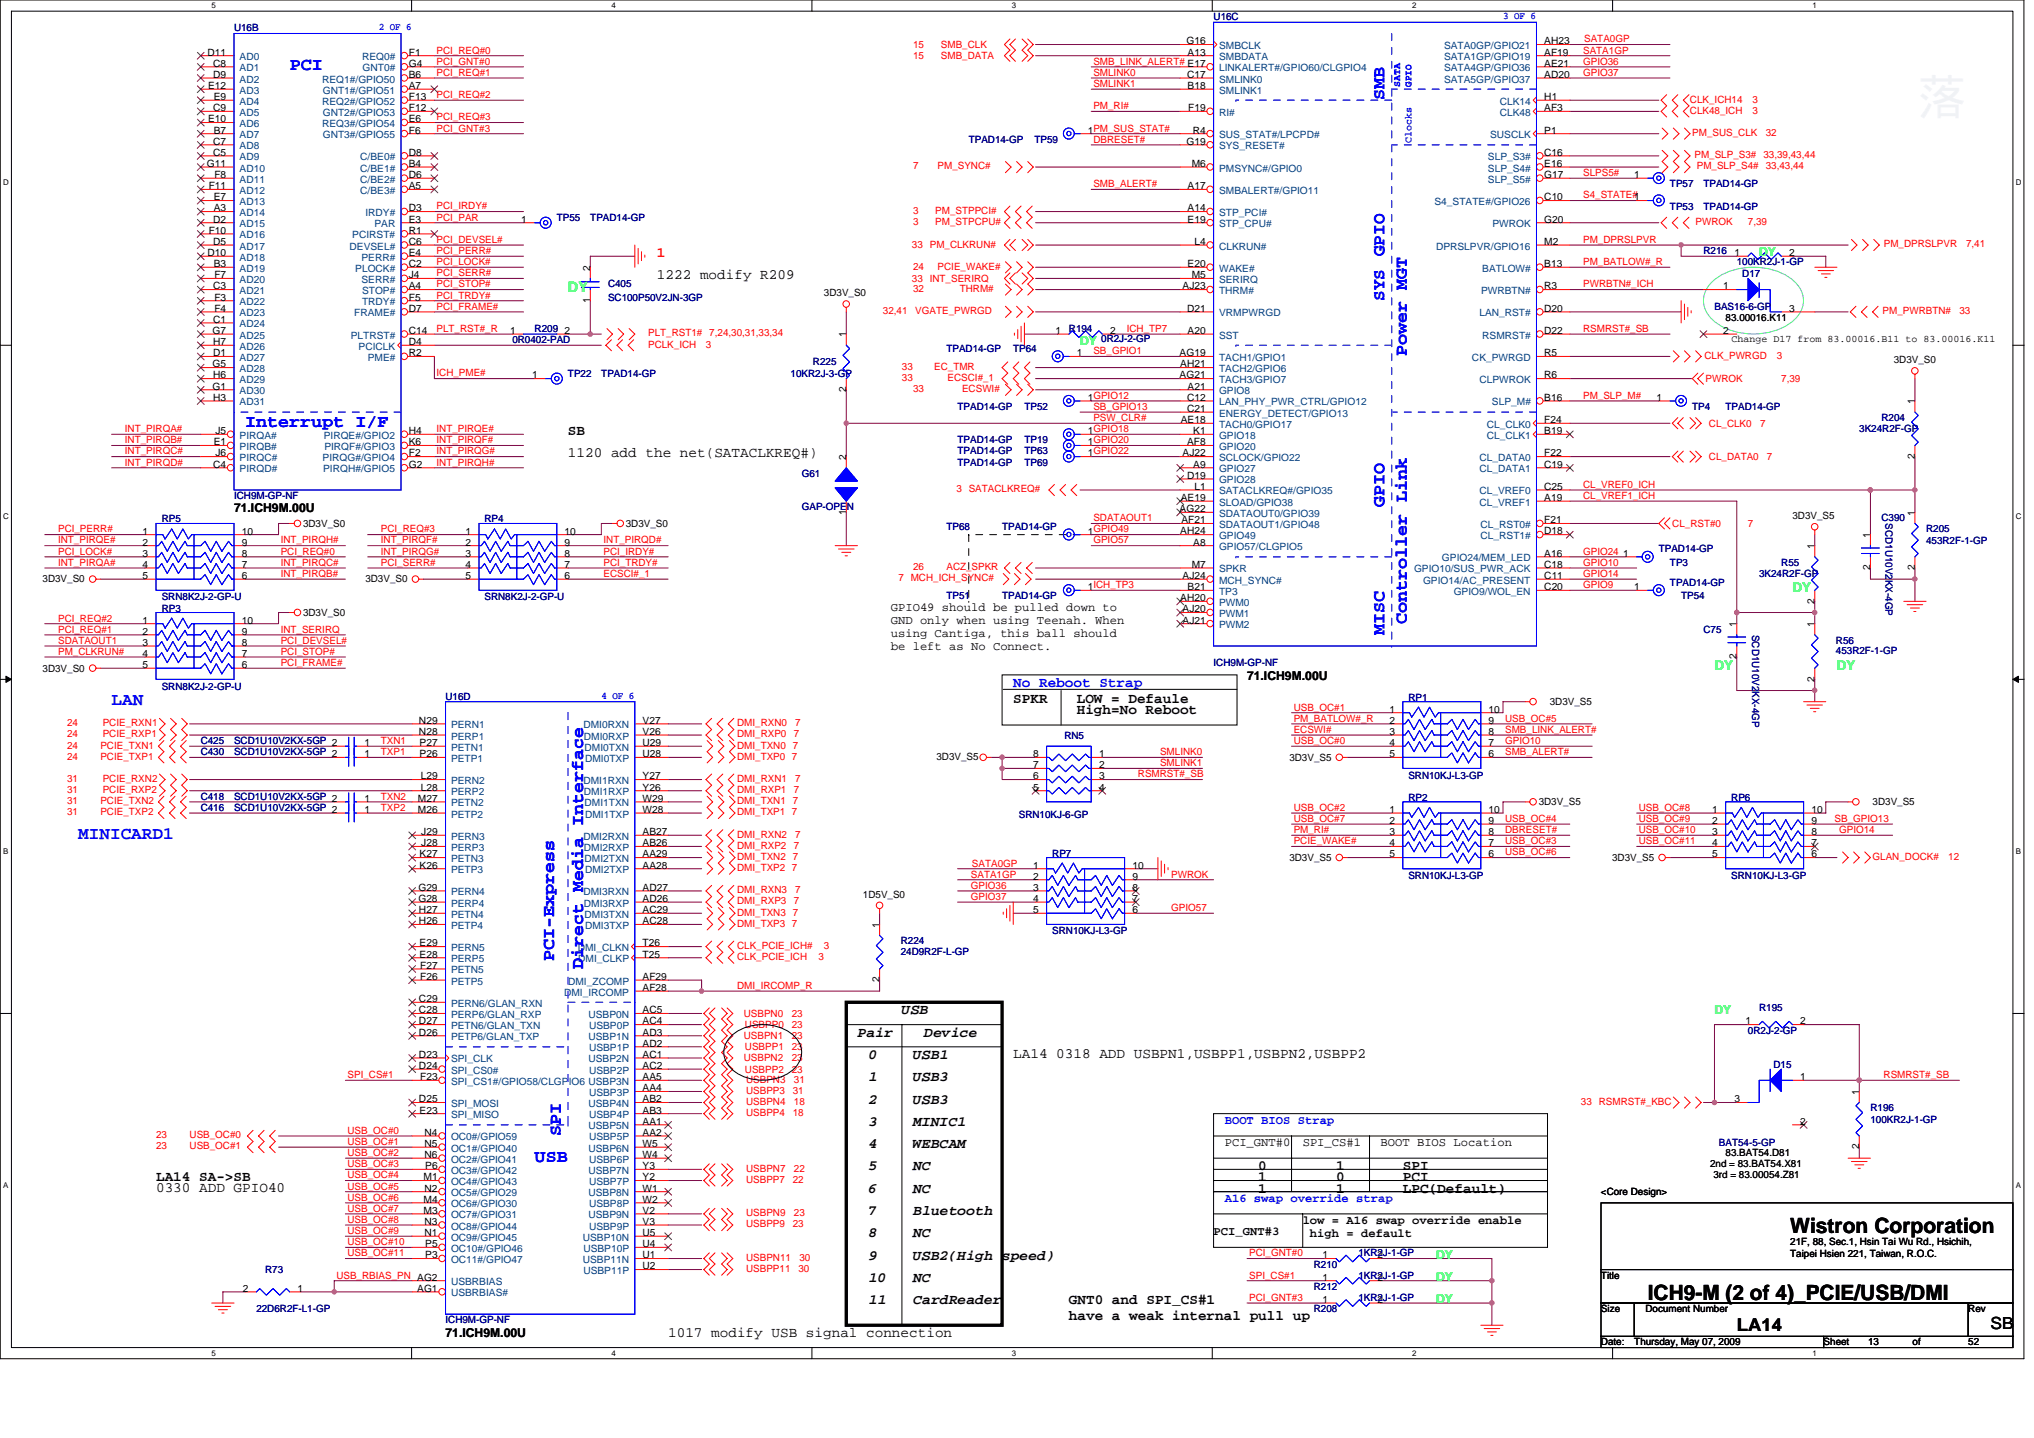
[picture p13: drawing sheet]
<svg xmlns="http://www.w3.org/2000/svg" width="297mm" height="210mm" viewBox="0 0 297 210" stroke-linecap="round" stroke-linejoin="round" font-family="sans-serif">
<defs><g id="words">
<g font-size="3.1">
<text x="261.4" y="180">Wistron Corporation</text>
<text x="240.6" y="189.8">ICH9-M (2 of 4)_PCIE/USB/DMI</text>
</g>
<g font-size="2.6" fill="#00f">
<text x="42.3" y="10.3">PCI</text>
<text x="202.2" y="14.6" transform="rotate(-90 202.2 14.6)">SMB</text>
<text x="202.2" y="37.4" transform="rotate(-90 202.2 37.4)">GPIO</text>
<text x="202.2" y="43.9" transform="rotate(-90 202.2 43.9)">SYS</text>
<text x="205.4" y="52" transform="rotate(-90 205.4 52)">Power MGT</text>
<text x="35.8" y="62.3">Interrupt I/F</text>
<text x="202.2" y="74" transform="rotate(-90 202.2 74)">GPIO</text>
<text x="202.2" y="92.7" transform="rotate(-90 202.2 92.7)">MISC</text>
<text x="205.4" y="91" transform="rotate(-90 205.4 91)">Controller Link</text>
<text x="16.3" y="103">LAN</text>
<text x="11.4" y="122.4">MINICARD1</text>
<text x="80.9" y="140.3" transform="rotate(-90 80.9 140.3)">PCI-Express</text>
<text x="85.2" y="141.4" transform="rotate(-90 85.2 141.4)">Direct Media Interface</text>
<text x="81.9" y="165.8" transform="rotate(-90 81.9 165.8)">SPI</text>
<text x="78.1" y="169.6">USB</text>
</g>
<text font-size="2.6" x="253.6" y="194.2">LA14</text>
<text font-size="2.4" x="290.7" y="194">SB</text>
<g font-size="2.1">
<text x="95.9" y="40.7">1222 modify R209</text>
<text x="82.9" y="63.5">SB</text>
<text x="82.9" y="66.7">1120 add the net(SATACLKREQ#)</text>
<text x="148" y="102.6">SPKR</text>
<text x="157.2" y="102.6">LOW = Defaule</text>
<text x="157.2" y="104.2">High=No Reboot</text>
<text x="131.7" y="148.1">USB</text>
<text x="125.2" y="151.3">Pair</text>
<text x="126.8" y="154.6">0</text>
<text x="133.3" y="154.6">USB1</text>
<text x="135" y="151.3">Device</text>
<text x="148" y="154.5">LA14 0318 ADD USBPN1,USBPP1,USBPN2,USBPP2</text>
<text x="126.8" y="161.1">2</text>
<text x="126.8" y="157.8">1</text>
<text x="133.3" y="161.1">USB3</text>
<text x="133.3" y="157.8">USB3</text>
<text x="126.8" y="167.6">4</text>
<text x="126.8" y="164.3">3</text>
<text x="133.3" y="167.6">WEBCAM</text>
<text x="133.3" y="164.3">MINIC1</text>
<text x="22.8" y="172.4">LA14 SA-&gt;SB</text>
<text x="22.8" y="174">0330 ADD GPIO40</text>
<text x="126.8" y="170.8">5</text>
<text x="133.3" y="170.8">NC</text>
<text x="183.7" y="170.8">0</text>
<text x="183.7" y="172.4">1</text>
<text x="195.1" y="170.8">1</text>
<text x="195.1" y="172.4">0</text>
<text x="204.9" y="170.8">SPI</text>
<text x="204.9" y="172.4">PCI</text>
<text x="126.8" y="174.1">6</text>
<text x="126.8" y="177.4">7</text>
<text x="133.3" y="177.4">Bluetooth</text>
<text x="133.3" y="174.1">NC</text>
<text x="183.7" y="174.1">1</text>
<text x="195.1" y="174.1">1</text>
<text x="204.9" y="174.1">LPC(Default)</text>
<text x="126.8" y="180.6">8</text>
<text x="126.8" y="183.9">9</text>
<text x="133.3" y="180.6">NC</text>
<text x="133.3" y="183.9">USB2(High speed)</text>
<text x="126.8" y="187.1">10</text>
<text x="126.8" y="190.4">11</text>
<text x="133.3" y="190.4">CardReader</text>
<text x="133.3" y="187.1">NC</text>
<text x="156.1" y="190.3">GNT0 and SPI_CS#1</text>
<text x="97.6" y="195.1">1017 modify USB signal connection</text>
<text x="156.1" y="192.7">have a weak internal pull up</text>
</g>
<text font-size="2.1" fill="#f00" x="95.9" y="37.5">1</text>
<text font-size="2.1" fill="#0f0" x="82.9" y="42.6">DY</text>
<text font-size="2.1" fill="#00f" x="148" y="100.3">No Reboot Strap</text>
<g font-size="1.9" fill="#0f0">
<text x="261.8" y="86.4">DY</text>
<text x="250.4" y="97.7">DY</text>
<text x="268.3" y="97.7">DY</text>
</g>
<g font-size="1.8" fill="#0f0">
<text x="256.9" y="37.4">DY</text>
<text x="157.7" y="50.4">DY</text>
<text x="250.4" y="148">DY</text>
<text x="209.7" y="183.7">DY</text>
<text x="209.7" y="190.2">DY</text>
<text x="209.7" y="187">DY</text>
</g>
<g font-size="1.8">
<text x="34.2" y="74.8">71.ICH9M.00U</text>
<text x="130.1" y="89.2">GPIO49 should be pulled down to</text>
<text x="130.1" y="91.1">GND only when using Teenah. When</text>
<text x="130.1" y="92.9">using Cantiga, this ball should</text>
<text x="130.1" y="94.8">be left as No Connect.</text>
<text x="182.1" y="99.2">71.ICH9M.00U</text>
<text x="178.9" y="167.2">PCI_GNT#0</text>
<text x="190.2" y="167.2">SPI_CS#1</text>
<text x="201.6" y="167.2">BOOT BIOS Location</text>
<text x="190.2" y="178.6">low = A16 swap override enable</text>
<text x="177.2" y="180.3">PCI_GNT#3</text>
<text x="191.3" y="180.6">high = default</text>
<text x="65.1" y="195.1">71.ICH9M.00U</text>
</g>
<g font-size="1.8" fill="#00f">
<text x="178.9" y="164">BOOT BIOS Strap</text>
<text x="178.9" y="175.4">A16 swap override strap</text>
</g>
<g font-size="1.5" fill="#000080">
<text x="34.2" y="4.6">U16B</text>
<text x="177.2" y="2.9">U16C</text>
<text x="141.5" y="20.8">TPAD14-GP</text>
<text x="151.1" y="20.8">TP59</text>
<text x="243.9" y="27.3">TP57</text>
<text x="248.8" y="27.3">TPAD14-GP</text>
<text x="81.3" y="32.2">TP55</text>
<text x="86.2" y="32.2">TPAD14-GP</text>
<text x="243.9" y="30.6">TP53</text>
<text x="248.8" y="30.6">TPAD14-GP</text>
<text x="88.8" y="42">C405</text>
<text x="248.8" y="37.1">R216</text>
<text x="253.6" y="38.7">100KR2J-1-GP</text>
<text x="254.4" y="40.5">D17</text>
<text x="88.8" y="43.9">SC100P50V2JN-3GP</text>
<text x="250.4" y="45.2">BAS16-6-GP</text>
<text x="74.8" y="50.1">0R0402-PAD</text>
<text x="78.1" y="48.5">R209</text>
<text x="118.7" y="53.3">R225</text>
<text x="138.2" y="51.4">TPAD14-GP</text>
<text x="148" y="51.4">TP64</text>
<text x="156.1" y="48.5">R194</text>
<text x="160.8" y="49.9">0R2J-2-GP</text>
<text x="82.9" y="55">TP22</text>
<text x="87.8" y="55">TPAD14-GP</text>
<text x="115.5" y="55">10KR2J-3-GP</text>
<text x="139.8" y="59.8">TPAD14-GP</text>
<text x="149.6" y="59.8">TP52</text>
<text x="247.1" y="59.8">TP4</text>
<text x="252" y="59.8">TPAD14-GP</text>
<text x="139.8" y="64.7">TPAD14-GP</text>
<text x="149.6" y="64.7">TP19</text>
<text x="271.5" y="63.1">3K24R2F-GP</text>
<text x="274.8" y="61.5">R204</text>
<text x="117.1" y="69.6">G61</text>
<text x="139.8" y="66.3">TPAD14-GP</text>
<text x="139.8" y="68">TPAD14-GP</text>
<text x="149.6" y="66.3">TP63</text>
<text x="149.6" y="68">TP69</text>
<text x="23.6" y="76.3">RP5</text>
<text x="34.2" y="72.8">ICH9M-GP-NF</text>
<text x="70.8" y="76.3">RP4</text>
<text x="117.1" y="74.5">GAP-OPEN</text>
<text x="138.2" y="77.4">TP68</text>
<text x="146.3" y="77.4">TPAD14-GP</text>
<text x="274.8" y="76.1">C390</text>
<text x="275.4" y="76.4" transform="rotate(90 275.4 76.4)">SCD1U10V2KX-4GP</text>
<text x="281.3" y="77.7">R205</text>
<text x="242.2" y="80.6">TPAD14-GP</text>
<text x="243.9" y="82.6">TP3</text>
<text x="260.1" y="82.6">R55</text>
<text x="281.3" y="79.4">453R2F-1-GP</text>
<text x="23.6" y="87.6">SRN8K2J-2-GP-U</text>
<text x="23.6" y="89.3">RP3</text>
<text x="70.8" y="87.6">SRN8K2J-2-GP-U</text>
<text x="138.2" y="87.5">TP51</text>
<text x="146.3" y="87.5">TPAD14-GP</text>
<text x="243.9" y="85.5">TPAD14-GP</text>
<text x="245.5" y="87.5">TP54</text>
<text x="256.9" y="84.2">3K24R2F-GP</text>
<text x="248.8" y="92.4">C75</text>
<text x="255.9" y="92.7" transform="rotate(90 255.9 92.7)">SCD1U10V2KX-4GP</text>
<text x="268.1" y="94">R56</text>
<text x="268.1" y="95.4">453R2F-1-GP</text>
<text x="23.6" y="100.6">SRN8K2J-2-GP-U</text>
<text x="177.2" y="97.2">ICH9M-GP-NF</text>
<text x="65.1" y="102.1">U16D</text>
<text x="155.4" y="107.8">RN5</text>
<text x="205.7" y="102.3">RP1</text>
<text x="29.3" y="110.2">C430</text>
<text x="29.3" y="108.6">C425</text>
<text x="34.2" y="110.2">SCD1U10V2KX-5GP 2</text>
<text x="34.2" y="108.6">SCD1U10V2KX-5GP 2</text>
<text x="205.7" y="113.6">SRN10KJ-L3-GP</text>
<text x="29.3" y="116.7">C418</text>
<text x="29.3" y="118.4">C416</text>
<text x="34.2" y="116.7">SCD1U10V2KX-5GP 2</text>
<text x="34.2" y="118.4">SCD1U10V2KX-5GP 2</text>
<text x="148.8" y="119.3">SRN10KJ-6-GP</text>
<text x="205.7" y="116.9">RP2</text>
<text x="252.8" y="116.9">RP6</text>
<text x="153.7" y="125">RP7</text>
<text x="205.7" y="128.3">SRN10KJ-L3-GP</text>
<text x="252.8" y="128.3">SRN10KJ-L3-GP</text>
<text x="131.5" y="137.9">R224</text>
<text x="153.7" y="136.4">SRN10KJ-L3-GP</text>
<text x="131.5" y="139.3">24D9R2F-L-GP</text>
<text x="256.9" y="147.6">R195</text>
<text x="255.3" y="150.9">0R2J-2-GP</text>
<text x="259" y="155.9">D15</text>
<text x="251" y="167.3">BAT54-5-GP</text>
<text x="273.2" y="162.2">R196</text>
<text x="273.2" y="163.9">100KR2J-1-GP</text>
<text x="38.7" y="185.8">R73</text>
<text x="191.9" y="185">R210</text>
<text x="198.4" y="183.4">1KR2J-1-GP</text>
<text x="37.4" y="191.5">22D6R2F-L1-GP</text>
<text x="191.9" y="191.5">R208</text>
<text x="191.9" y="188.3">R212</text>
<text x="198.4" y="189.9">1KR2J-1-GP</text>
<text x="198.4" y="186.6">1KR2J-1-GP</text>
<text x="65.1" y="193.1">ICH9M-GP-NF</text>
</g>
<g font-size="1.5" fill="#00f">
<text x="55.3" y="4.4">2 OF 6</text>
<text x="219.5" y="2.8">3 OF 6</text>
<text x="204.5" y="12.7" transform="rotate(-90 204.5 12.7)">SATA</text>
<text x="206.1" y="12.7" transform="rotate(-90 206.1 12.7)">GPIO</text>
<text x="206.1" y="20.8" transform="rotate(-90 206.1 20.8)">Clocks</text>
<text x="87.8" y="102">4 OF 6</text>
</g>
<g font-size="1.5">
<text x="30.3" y="8.1">D11</text>
<text x="31.1" y="9.7">C8</text>
<text x="31.1" y="11.4">D9</text>
<text x="59.7" y="9.7">G4</text>
<text x="59.7" y="8.1">F1</text>
<text x="59.7" y="11.4">B6</text>
<text x="173.3" y="6.5">G16</text>
<text x="173.4" y="11.4">C17</text>
<text x="173.4" y="8.1">A13</text>
<text x="225.5" y="6.5">AH23</text>
<text x="225.5" y="8.1">AF19</text>
<text x="225.5" y="9.7">AE21</text>
<text x="225.5" y="11.4">AD20</text>
<text x="30.4" y="13">E12</text>
<text x="30.4" y="17.9">E10</text>
<text x="31.1" y="16.2">C9</text>
<text x="31.2" y="14.6">E9</text>
<text x="59.7" y="13">A7</text>
<text x="59.7" y="16.2">F12</text>
<text x="59.7" y="14.6">F13</text>
<text x="59.7" y="17.9">E6</text>
<text x="173.4" y="13">B18</text>
<text x="173.5" y="16.2">F19</text>
<text x="225.5" y="14.6">H1</text>
<text x="225.5" y="16.2">AF3</text>
<text x="31.1" y="21.1">C7</text>
<text x="31.1" y="22.7">C5</text>
<text x="31.2" y="19.5">B7</text>
<text x="59.7" y="19.5">F6</text>
<text x="59.7" y="22.7">D8</text>
<text x="158.9" y="19.5">1PM_SUS_STAT#</text>
<text x="173.3" y="21.1">G19</text>
<text x="174.2" y="19.5">R4</text>
<text x="225.5" y="22.7">C16</text>
<text x="225.5" y="19.5">P1</text>
<text x="30.2" y="24.4">G11</text>
<text x="30.5" y="27.6">F11</text>
<text x="31.2" y="29.3">E7</text>
<text x="31.3" y="26">F8</text>
<text x="59.7" y="24.4">B4</text>
<text x="59.7" y="26">D6</text>
<text x="59.7" y="27.6">A5</text>
<text x="173.4" y="27.6">A17</text>
<text x="174" y="24.4">M6</text>
<text x="225.5" y="24.4">E16</text>
<text x="225.5" y="26">G17</text>
<text x="225.5" y="29.3">C10</text>
<text x="238.7" y="26">1</text>
<text x="30.5" y="34.1">F10</text>
<text x="31.1" y="32.5">D2</text>
<text x="31.1" y="35.8">D5</text>
<text x="31.2" y="30.9">A3</text>
<text x="59.7" y="34.1">R1</text>
<text x="59.7" y="35.8">C6</text>
<text x="59.7" y="30.9">D3</text>
<text x="59.7" y="32.5">E3</text>
<text x="76.1" y="32.5">1</text>
<text x="173.4" y="30.9">A14</text>
<text x="173.4" y="32.5">E19</text>
<text x="174.4" y="35.8">L4</text>
<text x="225.5" y="35.8">M2</text>
<text x="225.5" y="32.5">G20</text>
<text x="30.3" y="37.4">D10</text>
<text x="31.2" y="39">B3</text>
<text x="31.3" y="40.6">F7</text>
<text x="59.7" y="37.4">E4</text>
<text x="59.7" y="40.6">J4</text>
<text x="59.7" y="39">C2</text>
<text x="86.2" y="39.5" transform="rotate(-90 86.2 39.5)">2</text>
<text x="173.4" y="39">E20</text>
<text x="174" y="40.6">M5</text>
<text x="225.5" y="39">B13</text>
<text x="253.3" y="37.4">1</text>
<text x="261.3" y="37.4">2</text>
<text x="31.1" y="42.2">C3</text>
<text x="31.1" y="47.1">C1</text>
<text x="31.3" y="43.9">F3</text>
<text x="31.3" y="45.5">F4</text>
<text x="59.7" y="42.2">A4</text>
<text x="59.7" y="43.9">F5</text>
<text x="59.7" y="45.5">D7</text>
<text x="86.2" y="44.2" transform="rotate(-90 86.2 44.2)">1</text>
<text x="120.3" y="43.3">3D3V_S0</text>
<text x="172.7" y="42.2">AJ23</text>
<text x="173.4" y="45.5">D21</text>
<text x="225.5" y="42.2">R3</text>
<text x="225.5" y="45.5">D20</text>
<text x="251.7" y="42.2">1</text>
<text x="252" y="46.8">83.00016.K11</text>
<text x="261.3" y="45.5">3</text>
<text x="31" y="48.7">G7</text>
<text x="31" y="53.6">G5</text>
<text x="31.1" y="50.4">H7</text>
<text x="31.1" y="52">D1</text>
<text x="59.7" y="50.4">D4</text>
<text x="59.7" y="48.7">C14</text>
<text x="59.7" y="52">R2</text>
<text x="74.5" y="48.7">1</text>
<text x="82.5" y="48.7">2</text>
<text x="123.6" y="49.3" transform="rotate(-90 123.6 49.3)">1</text>
<text x="154.1" y="48.7">1</text>
<text x="157.2" y="52">1</text>
<text x="162.1" y="48.7">2</text>
<text x="172.3" y="52">AG19</text>
<text x="172.4" y="53.6">AH21</text>
<text x="173.4" y="48.7">A20</text>
<text x="225.5" y="48.7">D22</text>
<text x="225.5" y="52">R5</text>
<text x="251.7" y="48.7">2</text>
<text x="252.9" y="49.9">Change D17 from 83.00016.B11 to 83.00016.K11</text>
<text x="276.6" y="53">3D3V_S0</text>
<text x="31" y="56.9">G1</text>
<text x="31.1" y="55.2">H6</text>
<text x="31.1" y="58.5">H3</text>
<text x="77.7" y="55.2">1</text>
<text x="123.6" y="57.2" transform="rotate(-90 123.6 57.2)">2</text>
<text x="158.9" y="58.5">1GPIO12</text>
<text x="172.3" y="55.2">AG21</text>
<text x="173.4" y="58.5">C12</text>
<text x="173.4" y="56.9">A21</text>
<text x="225.5" y="55.2">R6</text>
<text x="225.5" y="58.5">B16</text>
<text x="241.9" y="58.5">1</text>
<text x="279.6" y="59" transform="rotate(-90 279.6 59)">1</text>
<text x="31.2" y="65">E1</text>
<text x="31.5" y="63.4">J5</text>
<text x="59.7" y="65">K6</text>
<text x="59.7" y="63.4">H4</text>
<text x="158.9" y="63.4">1GPIO18</text>
<text x="158.9" y="65">1GPIO20</text>
<text x="172.4" y="61.8">AE18</text>
<text x="173.4" y="65">AF8</text>
<text x="173.4" y="60.1">C21</text>
<text x="174.3" y="63.4">K1</text>
<text x="225.5" y="61.8">F24</text>
<text x="225.5" y="63.4">B19</text>
<text x="31.1" y="68.3">C4</text>
<text x="31.5" y="66.6">J6</text>
<text x="59.7" y="68.3">G2</text>
<text x="59.7" y="66.6">F2</text>
<text x="123.6" y="67.1" transform="rotate(-90 123.6 67.1)">2</text>
<text x="158.9" y="66.6">1GPIO22</text>
<text x="172.7" y="66.6">AJ22</text>
<text x="173.4" y="69.9">D19</text>
<text x="174.3" y="68.3">A9</text>
<text x="174.4" y="71.5">L1</text>
<text x="225.5" y="66.6">F22</text>
<text x="225.5" y="68.3">C19</text>
<text x="225.5" y="71.5">C25</text>
<text x="279.6" y="67" transform="rotate(-90 279.6 67)">2</text>
<text x="44.3" y="76.9">3D3V_S0</text>
<text x="91.4" y="76.9">3D3V_S0</text>
<text x="123.6" y="75.1" transform="rotate(-90 123.6 75.1)">1</text>
<text x="172.3" y="74.8">AG22</text>
<text x="172.4" y="73.1">AE19</text>
<text x="172.5" y="76.4">AF21</text>
<text x="225.5" y="76.4">F21</text>
<text x="225.5" y="73.1">A19</text>
<text x="261.8" y="75.8">3D3V_S5</text>
<text x="279.6" y="75.3" transform="rotate(-90 279.6 75.3)">1</text>
<text x="20.8" y="78">1</text>
<text x="20.8" y="79.6">2</text>
<text x="20.8" y="81.3">3</text>
<text x="20.8" y="82.9">4</text>
<text x="35.3" y="82.9">7</text>
<text x="35.3" y="81.3">8</text>
<text x="35.3" y="79.6">9</text>
<text x="35.3" y="78">10</text>
<text x="68" y="78">1</text>
<text x="68" y="79.6">2</text>
<text x="68" y="81.3">3</text>
<text x="68" y="82.9">4</text>
<text x="82.5" y="82.9">7</text>
<text x="82.5" y="81.3">8</text>
<text x="82.5" y="79.6">9</text>
<text x="82.5" y="78">10</text>
<text x="158.9" y="78">1GPIO49</text>
<text x="172.4" y="78">AH24</text>
<text x="174" y="82.9">M7</text>
<text x="174.3" y="79.6">A8</text>
<text x="225.5" y="78">D18</text>
<text x="225.5" y="82.9">C18</text>
<text x="225.5" y="81.3">A16</text>
<text x="237" y="81.3">1</text>
<text x="265" y="80.1" transform="rotate(-90 265 80.1)">1</text>
<text x="273.1" y="83.2" transform="rotate(-90 273.1 83.2)">2</text>
<text x="273.1" y="78.5" transform="rotate(-90 273.1 78.5)">1</text>
<text x="279.6" y="83.2" transform="rotate(-90 279.6 83.2)">2</text>
<text x="6.2" y="85">3D3V_S0</text>
<text x="20.8" y="84.5">5</text>
<text x="35.3" y="84.5">6</text>
<text x="44.3" y="89.9">3D3V_S0</text>
<text x="53.4" y="85">3D3V_S0</text>
<text x="68" y="84.5">5</text>
<text x="82.5" y="84.5">6</text>
<text x="158.9" y="86.1">1ICH_TP3</text>
<text x="172.4" y="87.8">AH20</text>
<text x="172.7" y="84.5">AJ24</text>
<text x="172.7" y="89.4">AJ20</text>
<text x="173.4" y="86.1">B21</text>
<text x="225.5" y="86.1">C20</text>
<text x="225.5" y="84.5">C11</text>
<text x="238.7" y="86.1">1</text>
<text x="265" y="88.1" transform="rotate(-90 265 88.1)">2</text>
<text x="20.8" y="91">1</text>
<text x="20.8" y="92.6">2</text>
<text x="20.8" y="94.3">3</text>
<text x="20.8" y="95.9">4</text>
<text x="35.3" y="95.9">7</text>
<text x="35.3" y="94.3">8</text>
<text x="35.3" y="92.6">9</text>
<text x="35.3" y="91">10</text>
<text x="172.7" y="91">AJ21</text>
<text x="253.6" y="91.5" transform="rotate(-90 253.6 91.5)">1</text>
<text x="265" y="91.5" transform="rotate(-90 265 91.5)">1</text>
<text x="6.2" y="98">3D3V_S0</text>
<text x="20.8" y="97.5">5</text>
<text x="35.3" y="97.5">6</text>
<text x="253.6" y="96.3" transform="rotate(-90 253.6 96.3)">2</text>
<text x="265" y="99.5" transform="rotate(-90 265 99.5)">2</text>
<text x="61.2" y="105.6">N29</text>
<text x="61.2" y="107.3">N28</text>
<text x="93.8" y="107.3">V26</text>
<text x="93.8" y="105.6">V27</text>
<text x="202.9" y="104">1</text>
<text x="202.9" y="105.6">2</text>
<text x="202.9" y="107.3">3</text>
<text x="217.4" y="107.3">8</text>
<text x="217.4" y="105.6">9</text>
<text x="217.4" y="104">10</text>
<text x="226.3" y="102.9">3D3V_S5</text>
<text x="53.2" y="110.5">1</text>
<text x="53.2" y="108.9">1</text>
<text x="61.3" y="108.9">P27</text>
<text x="61.3" y="110.5">P26</text>
<text x="61.4" y="113.8">L29</text>
<text x="93.8" y="110.5">U28</text>
<text x="93.8" y="108.9">U29</text>
<text x="93.8" y="113.8">Y27</text>
<text x="136.8" y="110.9">3D3V_S5</text>
<text x="150.9" y="113.8">6</text>
<text x="150.9" y="112.1">7</text>
<text x="150.9" y="110.5">8</text>
<text x="160.5" y="110.5">1</text>
<text x="160.5" y="112.1">2</text>
<text x="160.5" y="113.8">3</text>
<text x="188.3" y="111">3D3V_S5</text>
<text x="202.9" y="108.9">4</text>
<text x="202.9" y="110.5">5</text>
<text x="217.4" y="110.5">6</text>
<text x="217.4" y="108.9">7</text>
<text x="53.2" y="117">1</text>
<text x="53.2" y="118.7">1</text>
<text x="61" y="117">M27</text>
<text x="61" y="118.7">M26</text>
<text x="61.4" y="115.4">L28</text>
<text x="93.8" y="118.7">W28</text>
<text x="93.8" y="117">W29</text>
<text x="93.8" y="115.4">Y26</text>
<text x="150.9" y="115.4">5</text>
<text x="160.5" y="115.4">4</text>
<text x="202.9" y="118.7">1</text>
<text x="217.4" y="118.7">10</text>
<text x="224.7" y="117.5">3D3V_S5</text>
<text x="250" y="118.7">1</text>
<text x="264.5" y="118.7">10</text>
<text x="273.5" y="117.5">3D3V_S5</text>
<text x="61.3" y="125.2">K27</text>
<text x="61.5" y="121.9">J29</text>
<text x="61.5" y="123.5">J28</text>
<text x="93.8" y="125.2">AA29</text>
<text x="93.8" y="123.5">AB26</text>
<text x="93.8" y="121.9">AB27</text>
<text x="188.3" y="125.7">3D3V_S5</text>
<text x="202.9" y="120.3">2</text>
<text x="202.9" y="121.9">3</text>
<text x="202.9" y="123.5">4</text>
<text x="202.9" y="125.2">5</text>
<text x="217.4" y="125.2">6</text>
<text x="217.4" y="123.5">7</text>
<text x="217.4" y="121.9">8</text>
<text x="217.4" y="120.3">9</text>
<text x="235.4" y="125.7">3D3V_S5</text>
<text x="250" y="120.3">2</text>
<text x="250" y="121.9">3</text>
<text x="250" y="123.5">4</text>
<text x="250" y="125.2">5</text>
<text x="264.5" y="125.2">6</text>
<text x="264.5" y="123.5">7</text>
<text x="264.5" y="121.9">8</text>
<text x="264.5" y="120.3">9</text>
<text x="61.1" y="130">G29</text>
<text x="61.1" y="131.7">G28</text>
<text x="61.3" y="126.8">K26</text>
<text x="93.8" y="126.8">AA28</text>
<text x="93.8" y="131.7">AD26</text>
<text x="93.8" y="130">AD27</text>
<text x="126" y="131">1D5V_S0</text>
<text x="150.9" y="126.8">1</text>
<text x="150.9" y="128.4">2</text>
<text x="150.9" y="130">3</text>
<text x="150.9" y="131.7">4</text>
<text x="165.4" y="131.7">7</text>
<text x="165.4" y="130">8</text>
<text x="165.4" y="128.4">9</text>
<text x="165.4" y="126.8">10</text>
<text x="61.2" y="133.3">H27</text>
<text x="61.2" y="134.9">H26</text>
<text x="93.8" y="134.9">AC28</text>
<text x="93.8" y="133.3">AC29</text>
<text x="128.4" y="135.4" transform="rotate(-90 128.4 135.4)">1</text>
<text x="150.9" y="133.3">5</text>
<text x="165.4" y="133.3">6</text>
<text x="61.3" y="138.2">E29</text>
<text x="61.3" y="139.8">E28</text>
<text x="61.4" y="141.4">F27</text>
<text x="61.4" y="143">F26</text>
<text x="93.8" y="139.8">T25</text>
<text x="93.8" y="138.2">T26</text>
<text x="93.8" y="143">AF29</text>
<text x="128.4" y="143.4" transform="rotate(-90 128.4 143.4)">2</text>
<text x="61.2" y="146.3">C29</text>
<text x="61.2" y="147.9">C28</text>
<text x="61.2" y="149.5">D27</text>
<text x="93.8" y="144.7">AF28</text>
<text x="93.9" y="149.5">AC4</text>
<text x="93.9" y="147.9">AC5</text>
<text x="254.9" y="149.5">1</text>
<text x="262.9" y="149.5">2</text>
<text x="61.2" y="151.2">D26</text>
<text x="61.2" y="154.4">D23</text>
<text x="93.9" y="152.8">AD2</text>
<text x="93.9" y="151.2">AD3</text>
<text x="93.9" y="154.4">AC1</text>
<text x="61.2" y="156">D24</text>
<text x="61.2" y="160.9">D25</text>
<text x="61.4" y="157.7">F23</text>
<text x="93.9" y="156">AC2</text>
<text x="93.9" y="159.3">AA4</text>
<text x="93.9" y="157.7">AA5</text>
<text x="93.9" y="160.9">AB2</text>
<text x="253.3" y="160.9">3</text>
<text x="262.9" y="157.7">1</text>
<text x="271.5" y="159.8" transform="rotate(-90 271.5 159.8)">1</text>
<text x="61.3" y="162.5">E23</text>
<text x="62" y="165.8">N4</text>
<text x="62" y="167.4">N5</text>
<text x="93.9" y="162.5">AB3</text>
<text x="93.9" y="165.8">AA2</text>
<text x="93.9" y="164.2">AA1</text>
<text x="93.9" y="167.4">W5</text>
<text x="262.9" y="164.2">2</text>
<text x="271.5" y="167.8" transform="rotate(-90 271.5 167.8)">2</text>
<text x="61.9" y="172.3">M1</text>
<text x="62" y="169">N6</text>
<text x="62" y="173.9">N2</text>
<text x="62.1" y="170.7">P6</text>
<text x="93.9" y="169">W4</text>
<text x="93.9" y="172.3">Y2</text>
<text x="93.9" y="170.7">Y3</text>
<text x="93.9" y="173.9">W1</text>
<text x="249.7" y="170.4">2nd = 83.BAT54.X81</text>
<text x="250.2" y="172">3rd = 83.00054.Z81</text>
<text x="252" y="168.8">83.BAT54.D81</text>
<text x="61.9" y="175.6">M4</text>
<text x="61.9" y="177.2">M3</text>
<text x="62" y="178.8">N3</text>
<text x="93.9" y="175.6">W2</text>
<text x="93.9" y="178.8">V3</text>
<text x="93.9" y="177.2">V2</text>
<text x="233.8" y="174.4">&lt;Core Design&gt;</text>
<text x="62" y="180.4">N1</text>
<text x="62.1" y="182.1">P5</text>
<text x="62.1" y="183.7">P3</text>
<text x="93.8" y="182.1">U4</text>
<text x="93.8" y="185.3">U2</text>
<text x="93.8" y="180.4">U5</text>
<text x="93.8" y="183.7">U1</text>
<text x="193.1" y="183.7">1</text>
<text x="201.1" y="183.7">2</text>
<text x="261.4" y="181.8">21F, 88, Sec.1, Hsin Tai Wu Rd., Hsichih,</text>
<text x="261.4" y="183.4">Taipei Hsien 221, Taiwan, R.O.C.</text>
<text x="35.5" y="188.6">2</text>
<text x="43.5" y="188.6">1</text>
<text x="60.9" y="188.6">AG1</text>
<text x="193.1" y="190.2">1</text>
<text x="193.1" y="186.9">1</text>
<text x="201.1" y="190.2">2</text>
<text x="201.1" y="186.9">2</text>
<text x="233.8" y="186.6">Title</text>
<text x="233.8" y="191.5">Size</text>
<text x="240.3" y="191.5">Document Number</text>
<text x="287.4" y="191.5">Rev</text>
<text x="233.8" y="196.4">Date:</text>
<text x="238.7" y="196.4">Thursday, May 07, 2009</text>
<text x="266.3" y="196.4">Sheet</text>
<text x="272.8" y="196.4">13</text>
<text x="279.3" y="196.4">of</text>
<text x="287.4" y="196.4">52</text>
</g>
<g font-size="1.5" fill="#004080">
<text x="35" y="8.8">AD0</text>
<text x="35" y="10.4">AD1</text>
<text x="52.9" y="8.8">REQ0#</text>
<text x="53" y="10.4">GNT0#</text>
<text x="178" y="7.2">SMBCLK</text>
<text x="178" y="8.8">SMBDATA</text>
<text x="178" y="10.4">LINKALERT#/GPIO60/CLGPIO4</text>
<text x="210.9" y="7.2">SATA0GP/GPIO21</text>
<text x="210.9" y="8.8">SATA1GP/GPIO19</text>
<text x="210.9" y="10.4">SATA4GP/GPIO36</text>
<text x="35" y="12">AD2</text>
<text x="35" y="13.7">AD3</text>
<text x="35" y="15.3">AD4</text>
<text x="35" y="16.9">AD5</text>
<text x="47.1" y="12">REQ1#/GPIO50</text>
<text x="47.1" y="15.3">REQ2#/GPIO52</text>
<text x="47.1" y="13.7">GNT1#/GPIO51</text>
<text x="47.1" y="16.9">GNT2#/GPIO53</text>
<text x="178" y="12">SMLINK0</text>
<text x="178" y="13.7">SMLINK1</text>
<text x="178" y="16.9">RI#</text>
<text x="210.9" y="12">SATA5GP/GPIO37</text>
<text x="219" y="15.3">CLK14</text>
<text x="219" y="16.9">CLK48</text>
<text x="35" y="18.5">AD6</text>
<text x="35" y="20.2">AD7</text>
<text x="35" y="21.8">AD8</text>
<text x="35" y="23.4">AD9</text>
<text x="47.1" y="18.5">REQ3#/GPIO54</text>
<text x="47.1" y="20.2">GNT3#/GPIO55</text>
<text x="52.6" y="23.4">C/BE0#</text>
<text x="178" y="20.2">SUS_STAT#/LPCPD#</text>
<text x="178" y="21.8">SYS_RESET#</text>
<text x="217.3" y="23.4">SLP_S3#</text>
<text x="217.6" y="20.2">SUSCLK</text>
<text x="35" y="25">AD10</text>
<text x="35" y="26.7">AD11</text>
<text x="35" y="28.3">AD12</text>
<text x="35" y="29.9">AD13</text>
<text x="52.6" y="25">C/BE1#</text>
<text x="52.6" y="26.7">C/BE2#</text>
<text x="52.6" y="28.3">C/BE3#</text>
<text x="178" y="25">PMSYNC#/GPIO0</text>
<text x="178" y="28.3">SMBALERT#/GPIO11</text>
<text x="209.5" y="29.9">S4_STATE#/GPIO26</text>
<text x="217.3" y="25">SLP_S4#</text>
<text x="217.3" y="26.7">SLP_S5#</text>
<text x="35" y="31.5">AD14</text>
<text x="35" y="33.2">AD15</text>
<text x="35" y="34.8">AD16</text>
<text x="51.5" y="34.8">PCIRST#</text>
<text x="53.4" y="31.5">IRDY#</text>
<text x="54.7" y="33.2">PAR</text>
<text x="178" y="31.5">STP_PCI#</text>
<text x="178" y="33.2">STP_CPU#</text>
<text x="217.9" y="33.2">PWROK</text>
<text x="35" y="36.4">AD17</text>
<text x="35" y="38.1">AD18</text>
<text x="35" y="39.7">AD19</text>
<text x="35" y="41.3">AD20</text>
<text x="51.1" y="36.4">DEVSEL#</text>
<text x="51.9" y="39.7">PLOCK#</text>
<text x="52.8" y="38.1">PERR#</text>
<text x="52.8" y="41.3">SERR#</text>
<text x="178" y="36.4">CLKRUN#</text>
<text x="178" y="39.7">WAKE#</text>
<text x="178" y="41.3">SERIRQ</text>
<text x="209.7" y="36.4">DPRSLPVR/GPIO16</text>
<text x="216.5" y="39.7">BATLOW#</text>
<text x="35" y="42.9">AD21</text>
<text x="35" y="44.6">AD22</text>
<text x="35" y="46.2">AD23</text>
<text x="35" y="47.8">AD24</text>
<text x="51.7" y="46.2">FRAME#</text>
<text x="52.9" y="42.9">STOP#</text>
<text x="52.9" y="44.6">TRDY#</text>
<text x="178" y="42.9">THRM#</text>
<text x="178" y="46.2">VRMPWRGD</text>
<text x="216" y="46.2">LAN_RST#</text>
<text x="216.3" y="42.9">PWRBTN#</text>
<text x="35" y="49.4">AD25</text>
<text x="35" y="51.1">AD26</text>
<text x="35" y="52.7">AD27</text>
<text x="51.2" y="49.4">PLTRST#</text>
<text x="52.4" y="51.1">PCICLK</text>
<text x="53.7" y="52.7">PME#</text>
<text x="178" y="52.7">TACH1/GPIO1</text>
<text x="178" y="49.4">SST</text>
<text x="215" y="52.7">CK_PWRGD</text>
<text x="216.5" y="49.4">RSMRST#</text>
<text x="35" y="54.3">AD28</text>
<text x="35" y="55.9">AD29</text>
<text x="35" y="57.6">AD30</text>
<text x="35" y="59.2">AD31</text>
<text x="178" y="54.3">TACH2/GPIO6</text>
<text x="178" y="55.9">TACH3/GPIO7</text>
<text x="178" y="57.6">GPIO8</text>
<text x="178" y="59.2">LAN_PHY_PWR_CTRL/GPIO12</text>
<text x="216" y="55.9">CLPWROK</text>
<text x="217.9" y="59.2">SLP_M#</text>
<text x="35" y="64.1">PIRQA#</text>
<text x="35" y="65.7">PIRQB#</text>
<text x="47.3" y="64.1">PIRQE#/GPIO2</text>
<text x="47.4" y="65.7">PIRQF#/GPIO3</text>
<text x="178" y="62.4">TACH0/GPIO17</text>
<text x="178" y="64.1">GPIO18</text>
<text x="178" y="65.7">GPIO20</text>
<text x="178" y="60.8">ENERGY_DETECT/GPIO13</text>
<text x="217.1" y="62.4">CL_CLK0</text>
<text x="217.1" y="64.1">CL_CLK1</text>
<text x="35" y="67.3">PIRQC#</text>
<text x="35" y="68.9">PIRQD#</text>
<text x="47.1" y="67.3">PIRQG#/GPIO4</text>
<text x="47.2" y="68.9">PIRQH#/GPIO5</text>
<text x="178" y="67.3">SCLOCK/GPIO22</text>
<text x="178" y="68.9">GPIO27</text>
<text x="178" y="70.6">GPIO28</text>
<text x="216" y="67.3">CL_DATA0</text>
<text x="216" y="68.9">CL_DATA1</text>
<text x="178" y="72.2">SATACLKREQ#/GPIO35</text>
<text x="178" y="73.8">SLOAD/GPIO38</text>
<text x="178" y="75.4">SDATAOUT0/GPIO39</text>
<text x="178" y="77.1">SDATAOUT1/GPIO48</text>
<text x="216" y="72.2">CL_VREF0</text>
<text x="216" y="73.8">CL_VREF1</text>
<text x="216.2" y="77.1">CL_RST0#</text>
<text x="178" y="83.6">SPKR</text>
<text x="178" y="78.7">GPIO49</text>
<text x="178" y="80.3">GPIO57/CLGPIO5</text>
<text x="206.5" y="83.6">GPIO10/SUS_PWR_ACK</text>
<text x="210.6" y="81.9">GPIO24/MEM_LED</text>
<text x="216.2" y="78.7">CL_RST1#</text>
<text x="178" y="86.8">TP3</text>
<text x="178" y="88.4">PWM0</text>
<text x="178" y="85.2">MCH_SYNC#</text>
<text x="207.8" y="85.2">GPIO14/AC_PRESENT</text>
<text x="212.3" y="86.8">GPIO9/WOL_EN</text>
<text x="178" y="91.7">PWM2</text>
<text x="178" y="90.1">PWM1</text>
<text x="65.9" y="106.3">PERN1</text>
<text x="65.9" y="107.9">PERP1</text>
<text x="85.2" y="106.3">DMI0RXN</text>
<text x="85.3" y="107.9">DMI0RXP</text>
<text x="65.9" y="109.6">PETN1</text>
<text x="65.9" y="111.2">PETP1</text>
<text x="85.4" y="109.6">DMI0TXN</text>
<text x="85.4" y="111.2">DMI0TXP</text>
<text x="65.9" y="114.4">PERN2</text>
<text x="65.9" y="116.1">PERP2</text>
<text x="65.9" y="117.7">PETN2</text>
<text x="65.9" y="119.3">PETP2</text>
<text x="85.2" y="114.4">DMI1RXN</text>
<text x="85.3" y="116.1">DMI1RXP</text>
<text x="85.4" y="117.7">DMI1TXN</text>
<text x="85.4" y="119.3">DMI1TXP</text>
<text x="65.9" y="122.6">PERN3</text>
<text x="65.9" y="124.2">PERP3</text>
<text x="65.9" y="125.8">PETN3</text>
<text x="85.2" y="122.6">DMI2RXN</text>
<text x="85.3" y="124.2">DMI2RXP</text>
<text x="85.4" y="125.8">DMI2TXN</text>
<text x="65.9" y="127.5">PETP3</text>
<text x="65.9" y="130.7">PERN4</text>
<text x="85.2" y="130.7">DMI3RXN</text>
<text x="85.4" y="127.5">DMI2TXP</text>
<text x="65.9" y="132.3">PERP4</text>
<text x="65.9" y="134">PETN4</text>
<text x="65.9" y="135.6">PETP4</text>
<text x="85.3" y="132.3">DMI3RXP</text>
<text x="85.4" y="134">DMI3TXN</text>
<text x="85.4" y="135.6">DMI3TXP</text>
<text x="65.9" y="138.8">PERN5</text>
<text x="65.9" y="140.5">PERP5</text>
<text x="65.9" y="142.1">PETN5</text>
<text x="65.9" y="143.7">PETP5</text>
<text x="83" y="143.7">DMI_ZCOMP</text>
<text x="84.4" y="138.8">DMI_CLKN</text>
<text x="84.5" y="140.5">DMI_CLKP</text>
<text x="65.9" y="147">PERN6/GLAN_RXN</text>
<text x="65.9" y="148.6">PERP6/GLAN_RXP</text>
<text x="82.4" y="145.3">DMI_IRCOMP</text>
<text x="85.9" y="148.6">USBP0N</text>
<text x="65.9" y="150.2">PETN6/GLAN_TXN</text>
<text x="65.9" y="151.8">PETP6/GLAN_TXP</text>
<text x="65.9" y="155.1">SPI_CLK</text>
<text x="85.9" y="151.8">USBP1N</text>
<text x="85.9" y="155.1">USBP2N</text>
<text x="86" y="150.2">USBP0P</text>
<text x="86" y="153.5">USBP1P</text>
<text x="65.9" y="156.7">SPI_CS0#</text>
<text x="65.9" y="158.3">SPI_CS1#/GPIO58/CLGPIO6 USBP3N</text>
<text x="65.9" y="161.6">SPI_MOSI</text>
<text x="85.9" y="161.6">USBP4N</text>
<text x="86" y="156.7">USBP2P</text>
<text x="86" y="160">USBP3P</text>
<text x="65.9" y="166.5">OC0#/GPIO59</text>
<text x="65.9" y="163.2">SPI_MISO</text>
<text x="85.9" y="164.8">USBP5N</text>
<text x="86" y="163.2">USBP4P</text>
<text x="86" y="166.5">USBP5P</text>
<text x="65.9" y="168.1">OC1#/GPIO40</text>
<text x="65.9" y="169.7">OC2#/GPIO41</text>
<text x="65.9" y="171.3">OC3#/GPIO42</text>
<text x="65.9" y="173">OC4#/GPIO43</text>
<text x="85.9" y="168.1">USBP6N</text>
<text x="85.9" y="171.3">USBP7N</text>
<text x="86" y="169.7">USBP6P</text>
<text x="86" y="173">USBP7P</text>
<text x="65.9" y="174.6">OC5#/GPIO29</text>
<text x="65.9" y="176.2">OC6#/GPIO30</text>
<text x="65.9" y="177.8">OC7#/GPIO31</text>
<text x="65.9" y="179.5">OC8#/GPIO44</text>
<text x="85.9" y="174.6">USBP8N</text>
<text x="85.9" y="177.8">USBP9N</text>
<text x="86" y="176.2">USBP8P</text>
<text x="86" y="179.5">USBP9P</text>
<text x="65.9" y="181.1">OC9#/GPIO45</text>
<text x="65.9" y="182.7">OC10#/GPIO46</text>
<text x="65.9" y="184.4">OC11#/GPIO47</text>
<text x="85.1" y="181.1">USBP10N</text>
<text x="85.1" y="184.4">USBP11N</text>
<text x="85.2" y="182.7">USBP10P</text>
<text x="85.2" y="186">USBP11P</text>
<text x="65.9" y="189.2">USBRBIAS#</text>
<text x="65.9" y="187.6">USBRBIAS</text>
</g>
<g font-size="1.5" fill="#f00">
<text x="63.8" y="7.8">PCI_REQ#0</text>
<text x="63.8" y="11.1">PCI_REQ#1</text>
<text x="63.8" y="9.4">PCI_GNT#0</text>
<text x="133.3" y="7">15</text>
<text x="133.3" y="8.6">15</text>
<text x="137.4" y="7">SMB_CLK</text>
<text x="137.4" y="8.6">SMB_DATA</text>
<text x="159.7" y="11.1">SMLINK0</text>
<text x="159.7" y="9.4">SMB_LINK_ALERT# E17</text>
<text x="231.2" y="7.8">SATA1GP</text>
<text x="231.2" y="9.4">GPIO36</text>
<text x="231.2" y="11.1">GPIO37</text>
<text x="231.3" y="6.2">SATA0GP</text>
<text x="63.8" y="14.3">PCI_REQ#2</text>
<text x="63.8" y="17.6">PCI_REQ#3</text>
<text x="159.7" y="12.7">SMLINK1</text>
<text x="159.7" y="15.9">PM_RI#</text>
<text x="246.8" y="15">CLK_ICH14</text>
<text x="246.8" y="16.6">CLK48_ICH</text>
<text x="255.9" y="15">3</text>
<text x="255.9" y="16.6">3</text>
<text x="63.8" y="19.2">PCI_GNT#3</text>
<text x="159.7" y="20.8">DBRESET#</text>
<text x="247.1" y="19.9">PM_SUS_CLK</text>
<text x="247.5" y="23.1">PM_SLP_S3#</text>
<text x="257.5" y="23.1">33,39,43,44</text>
<text x="257.9" y="19.9">32</text>
<text x="133.3" y="24.7">7</text>
<text x="136.9" y="24.7">PM_SYNC#</text>
<text x="159.7" y="27.3">SMB_ALERT#</text>
<text x="231.2" y="29">S4_STATE#1</text>
<text x="231.2" y="25.7">SLPS5#</text>
<text x="247.8" y="24.7">PM_SLP_S4#</text>
<text x="257.9" y="24.7">33,43,44</text>
<text x="63.8" y="30.6">PCI_IRDY#</text>
<text x="63.8" y="32.2">PCI_PAR</text>
<text x="63.8" y="35.5">PCI_DEVSEL#</text>
<text x="133.3" y="31.2">3</text>
<text x="133.3" y="32.9">3</text>
<text x="136.6" y="31.2">PM_STPPCI#</text>
<text x="136.6" y="32.9">PM_STPCPU#</text>
<text x="231.2" y="35.5">PM_DPRSLPVR</text>
<text x="247.6" y="32.9">PWROK</text>
<text x="255.3" y="32.9">7,39</text>
<text x="63.8" y="38.7">PCI_LOCK#</text>
<text x="63.8" y="40.3">PCI_SERR#</text>
<text x="63.8" y="42">PCI_STOP#</text>
<text x="63.8" y="37.1">PCI_PERR#</text>
<text x="133.2" y="41.1">33 INT_SERIRQ</text>
<text x="133.2" y="36.3">33 PM_CLKRUN#</text>
<text x="133.3" y="39.3">24</text>
<text x="136.9" y="39.3">PCIE_WAKE#</text>
<text x="231.2" y="38.7">PM_BATLOW#_R</text>
<text x="231.2" y="42">PWRBTN#_ICH</text>
<text x="275.1" y="36.1">PM_DPRSLPVR</text>
<text x="287.1" y="36.1">7,41</text>
<text x="63.8" y="43.6">PCI_TRDY#</text>
<text x="63.8" y="45.2">PCI_FRAME#</text>
<text x="128.9" y="45.9">32,41</text>
<text x="133.3" y="42.6">32</text>
<text x="133.7" y="45.9">VGATE_PWRGD</text>
<text x="140.2" y="42.6">THRM#</text>
<text x="274.9" y="45.9">PM_PWRBTN#</text>
<text x="286.1" y="45.9">33</text>
<text x="63.8" y="48.5">PLT_RST#_R</text>
<text x="94.7" y="49.1">PLT_RST1# 7,24,30,31,33,34</text>
<text x="94.7" y="50.7">PCLK_ICH</text>
<text x="103.1" y="50.7">3</text>
<text x="131.7" y="54">33</text>
<text x="136.4" y="54">EC_TMR</text>
<text x="159.7" y="51.7">SB_GPIO1</text>
<text x="164.5" y="48.5">ICH_TP7</text>
<text x="231.2" y="48.5">RSMRST#_SB</text>
<text x="248.9" y="52.4">CLK_PWRGD</text>
<text x="259.5" y="52.4">3</text>
<text x="63.8" y="54.9">ICH_PME#</text>
<text x="131.7" y="55.6">33</text>
<text x="133.3" y="57.2">33</text>
<text x="138.4" y="55.6">ECSCI#_1</text>
<text x="140.5" y="57.2">ECSWI#</text>
<text x="159.7" y="59.8">SB_GPIO13</text>
<text x="231.2" y="58.2">PM_SLP_M#</text>
<text x="249.1" y="55.8">PWROK</text>
<text x="260.1" y="55.8">7,39</text>
<text x="18.2" y="64.7">INT_PIRQB#</text>
<text x="18.2" y="63.1">INT_PIRQA#</text>
<text x="63.8" y="63.1">INT_PIRQE#</text>
<text x="63.8" y="64.7">INT_PIRQF#</text>
<text x="159.7" y="61.5">PSW_CLR#</text>
<text x="249.6" y="62.3">CL_CLK0</text>
<text x="257" y="62.3">7</text>
<text x="18.2" y="66.3">INT_PIRQC#</text>
<text x="18.2" y="68">INT_PIRQD#</text>
<text x="63.8" y="66.3">INT_PIRQG#</text>
<text x="63.8" y="68">INT_PIRQH#</text>
<text x="139.7" y="71.9">3 SATACLKREQ#</text>
<text x="231.2" y="71.2">CL_VREF0_ICH</text>
<text x="249.6" y="67.2">CL_DATA0</text>
<text x="258" y="67.2">7</text>
<text x="8.5" y="77.7">PCI_PERR#</text>
<text x="55.6" y="77.7">PCI_REQ#3</text>
<text x="159.7" y="76.1">SDATAOUT1</text>
<text x="231.2" y="72.8">CL_VREF1_ICH</text>
<text x="244.2" y="76.9">CL_RST#0</text>
<text x="255.3" y="76.9">7</text>
<text x="8.5" y="82.6">INT_PIRQA#</text>
<text x="8.5" y="81">PCI_LOCK#</text>
<text x="8.5" y="79.3">INT_PIRQE#</text>
<text x="41" y="79.3">INT_PIRQH#</text>
<text x="41" y="82.6">INT_PIRQC#</text>
<text x="41" y="81">PCI_REQ#0</text>
<text x="55.6" y="79.3">INT_PIRQF#</text>
<text x="55.6" y="82.6">PCI_SERR#</text>
<text x="55.6" y="81">INT_PIRQG#</text>
<text x="88.1" y="79.3">INT_PIRQD#</text>
<text x="88.1" y="81">PCI_IRDY#</text>
<text x="88.1" y="82.6">PCI_TRDY#</text>
<text x="133.3" y="83.2">26</text>
<text x="138.2" y="83.2">ACZ_SPKR</text>
<text x="159.7" y="79.3">GPIO57</text>
<text x="231.2" y="82.6">GPIO10</text>
<text x="231.2" y="81">GPIO24</text>
<text x="41" y="84.2">INT_PIRQB#</text>
<text x="88.1" y="84.2">ECSCI#_1</text>
<text x="131.2" y="84.9">7 MCH_ICH_SYNC#</text>
<text x="231.2" y="84.2">GPIO14</text>
<text x="231.2" y="85.9">GPIO9</text>
<text x="8.5" y="92.4">PCI_REQ#1</text>
<text x="8.5" y="95.6">PM_CLKRUN#</text>
<text x="8.5" y="90.7">PCI_REQ#2</text>
<text x="8.5" y="94">SDATAOUT1</text>
<text x="41" y="92.4">INT_SERIRQ</text>
<text x="41" y="95.6">PCI_STOP#</text>
<text x="41" y="94">PCI_DEVSEL#</text>
<text x="41" y="97.2">PCI_FRAME#</text>
<text x="9.8" y="106">24</text>
<text x="9.8" y="107.6">24</text>
<text x="15" y="106">PCIE_RXN1</text>
<text x="15" y="107.6">PCIE_RXP1</text>
<text x="107.7" y="106">DMI_RXN0</text>
<text x="107.7" y="107.6">DMI_RXP0</text>
<text x="115.9" y="107.6">7</text>
<text x="116.1" y="106">7</text>
<text x="188.9" y="107">ECSWI#</text>
<text x="188.9" y="105.3">PM_BATLOW#_R</text>
<text x="188.9" y="103.7">USB_OC#1</text>
<text x="219.8" y="107">SMB_LINK_ALERT#</text>
<text x="219.8" y="105.3">USB_OC#5</text>
<text x="9.8" y="109.3">24</text>
<text x="9.8" y="110.9">24</text>
<text x="14.7" y="109.3">PCIE_TXN1</text>
<text x="14.7" y="110.9">PCIE_TXP1</text>
<text x="55.6" y="110.2">TXP1</text>
<text x="55.6" y="108.6">TXN1</text>
<text x="107.7" y="109.3">DMI_TXN0 7</text>
<text x="107.7" y="110.9">DMI_TXP0 7</text>
<text x="166.2" y="113.5">RSMRST#_SB</text>
<text x="169.4" y="111.8">SMLINK1</text>
<text x="169.4" y="110.2">SMLINK0</text>
<text x="188.9" y="108.6">USB_OC#0</text>
<text x="219.8" y="108.6">GPIO10</text>
<text x="219.8" y="110.2">SMB_ALERT#</text>
<text x="9.8" y="114.1">31</text>
<text x="9.8" y="115.8">31</text>
<text x="9.8" y="117.4">31</text>
<text x="9.8" y="119">31</text>
<text x="14.7" y="117.4">PCIE_TXN2</text>
<text x="14.7" y="119">PCIE_TXP2</text>
<text x="15" y="114.1">PCIE_RXN2</text>
<text x="15" y="115.8">PCIE_RXP2</text>
<text x="55.6" y="118.4">TXP2</text>
<text x="55.6" y="116.7">TXN2</text>
<text x="107.7" y="114.1">DMI_RXN1</text>
<text x="107.7" y="115.8">DMI_RXP1</text>
<text x="107.7" y="117.4">DMI_TXN1 7</text>
<text x="107.7" y="119">DMI_TXP1 7</text>
<text x="115.9" y="115.8">7</text>
<text x="116.1" y="114.1">7</text>
<text x="188.9" y="118.4">USB_OC#2</text>
<text x="188.9" y="120">USB_OC#7</text>
<text x="219.8" y="120">USB_OC#4</text>
<text x="239.3" y="118.4">USB_OC#8</text>
<text x="239.3" y="120">USB_OC#9</text>
<text x="267.9" y="120">SB_GPIO13</text>
<text x="107.7" y="122.3">DMI_RXN2</text>
<text x="107.7" y="123.9">DMI_RXP2</text>
<text x="107.7" y="125.5">DMI_TXN2 7</text>
<text x="115.9" y="123.9">7</text>
<text x="116.1" y="122.3">7</text>
<text x="188.9" y="123.2">PCIE_WAKE#</text>
<text x="188.9" y="121.6">PM_RI#</text>
<text x="219.8" y="121.6">DBRESET#</text>
<text x="219.8" y="123.2">USB_OC#3</text>
<text x="219.8" y="124.9">USB_OC#6</text>
<text x="239.3" y="123.2">USB_OC#11</text>
<text x="239.3" y="121.6">USB_OC#10</text>
<text x="268.6" y="121.6">GPIO14</text>
<text x="273.5" y="125.5">GLAN_DOCK#</text>
<text x="284.5" y="125.5">12</text>
<text x="107.7" y="130.4">DMI_RXN3</text>
<text x="107.7" y="127.1">DMI_TXP2 7</text>
<text x="116.1" y="130.4">7</text>
<text x="141.8" y="128.1">SATA1GP</text>
<text x="141.8" y="129.7">GPIO36</text>
<text x="141.8" y="131.4">GPIO37</text>
<text x="141.9" y="126.5">SATA0GP</text>
<text x="171" y="128.1">PWROK</text>
<text x="107.7" y="132">DMI_RXP3</text>
<text x="107.7" y="133.6">DMI_TXN3 7</text>
<text x="107.7" y="135.3">DMI_TXP3 7</text>
<text x="115.9" y="132">7</text>
<text x="171" y="133">GPIO57</text>
<text x="107.7" y="138.5">CLK_PCIE_ICH#</text>
<text x="107.7" y="140.1">CLK_PCIE_ICH</text>
<text x="119.5" y="140.1">3</text>
<text x="120.3" y="138.5">3</text>
<text x="107.7" y="144.4">DMI_IRCOMP_R</text>
<text x="108.6" y="148.4">USBPN0</text>
<text x="115.6" y="148.4">23</text>
<text x="108.6" y="151.7">USBPN1</text>
<text x="108.6" y="154.9">USBPN2</text>
<text x="108.8" y="150.1">USBPP0</text>
<text x="108.8" y="153.3">USBPP1</text>
<text x="115.6" y="150.1">23</text>
<text x="115.6" y="153.3">23</text>
<text x="115.6" y="151.7">23</text>
<text x="115.6" y="154.9">23</text>
<text x="50.8" y="157.4">SPI_CS#1</text>
<text x="108.8" y="156.6">USBPP2</text>
<text x="109" y="158">USBPN3</text>
<text x="109" y="159.7">USBPP3</text>
<text x="109" y="161.3">USBPN4</text>
<text x="115.6" y="156.6">23</text>
<text x="115.8" y="159.7">31</text>
<text x="115.9" y="158">31</text>
<text x="115.9" y="161.3">18</text>
<text x="230.9" y="161.3">33 RSMRST#_KBC</text>
<text x="275.1" y="157.4">RSMRST#_SB</text>
<text x="22.8" y="166.2">23</text>
<text x="22.8" y="167.8">23</text>
<text x="27.7" y="166.2">USB_OC#0</text>
<text x="27.7" y="167.8">USB_OC#1</text>
<text x="50.8" y="167.1">USB_OC#1</text>
<text x="50.8" y="165.5">USB_OC#0</text>
<text x="109" y="162.9">USBPP4</text>
<text x="115.8" y="162.9">18</text>
<text x="50.8" y="168.7">USB_OC#2</text>
<text x="50.8" y="170.4">USB_OC#3</text>
<text x="50.8" y="173.6">USB_OC#5</text>
<text x="50.8" y="172">USB_OC#4</text>
<text x="109" y="171">USBPN7</text>
<text x="109" y="172.7">USBPP7</text>
<text x="115.8" y="172.7">22</text>
<text x="115.9" y="171">22</text>
<text x="50.8" y="176.9">USB_OC#7</text>
<text x="50.8" y="178.5">USB_OC#8</text>
<text x="50.8" y="175.3">USB_OC#6</text>
<text x="109" y="177.5">USBPN9</text>
<text x="109" y="179.2">USBPP9</text>
<text x="115.8" y="179.2">23</text>
<text x="115.9" y="177.5">23</text>
<text x="50.8" y="180.1">USB_OC#9</text>
<text x="50.8" y="181.8">USB_OC#10</text>
<text x="50.8" y="183.4">USB_OC#11</text>
<text x="109" y="184">USBPN11</text>
<text x="109" y="185.7">USBPP11</text>
<text x="116.6" y="185.7">30</text>
<text x="116.8" y="184">30</text>
<text x="182.4" y="183.4">PCI_GNT#0</text>
<text x="49.1" y="186.6">USB_RBIAS_PN AG2</text>
<text x="182.4" y="186.6">SPI_CS#1</text>
<text x="182.4" y="189.9">PCI_GNT#3</text>
</g>
<g font-size="1.2">
<text x="30.9" y="1.2">5</text>
<text x="89.3" y="1.2">4</text>
<text x="147.8" y="1.2">3</text>
<text x="206.2" y="1.2">2</text>
<text x="264.7" y="1.2">1</text>
<text x=".5" y="27.1">D</text>
<text x="294.4" y="27.1">D</text>
<text x=".5" y="75.8">C</text>
<text x="294.4" y="75.8">C</text>
<text x=".5" y="124.6">B</text>
<text x="294.4" y="124.6">B</text>
<text x=".5" y="173.4">A</text>
<text x="294.4" y="173.4">A</text>
<text x="30.9" y="197.9">5</text>
<text x="89.3" y="197.9">4</text>
<text x="147.8" y="197.9">3</text>
<text x="206.2" y="197.9">2</text>
<text x="264.7" y="197.9">1</text>
</g>
</g></defs>
<path d="M0 0h295.6v198.3h-295.6zM1.7 1.6h292.3v195.1h-292.3z" fill="none" stroke="#000" stroke-width=".15"/>
<g fill="#fff">
<path d="M30.9 .2h.6v1.3h-.6z"/>
<path d="M30.9 196.9h.6v1.3h-.6z"/>
</g>
<path d="M60.1 0v1.6M60.1 196.7v1.6" fill="none" stroke="#000" stroke-width=".15"/>
<g fill="#fff">
<path d="M89.3 .2h.7v1.3h-.7z"/>
<path d="M89.3 196.9h.7v1.3h-.7z"/>
</g>
<path d="M118.6 0v1.6M118.6 196.7v1.6" fill="none" stroke="#000" stroke-width=".15"/>
<g fill="#fff">
<path d="M147.8 .2h.6v1.3h-.6z"/>
<path d="M147.8 196.9h.6v1.3h-.6z"/>
</g>
<path d="M177 0v1.6M177 196.7v1.6" fill="none" stroke="#000" stroke-width=".15"/>
<g fill="#fff">
<path d="M206.2 .2h.7v1.3h-.7z"/>
<path d="M206.2 196.9h.7v1.3h-.7z"/>
</g>
<path d="M235.5 0v1.6M235.5 196.7v1.6" fill="none" stroke="#000" stroke-width=".15"/>
<g fill="#fff">
<path d="M264.7 .2h.6v1.3h-.6z"/>
<path d="M264.7 196.9h.6v1.3h-.6z"/>
<path d="M.5 26h.8v1.3h-.8z"/>
<path d="M294.4 26h.8v1.3h-.8z"/>
<path d="M.5 74.8h.8v1.3h-.8z"/>
<path d="M294.4 74.8h.8v1.3h-.8z"/>
</g>
<path d="M0 50.4h1.7M294 50.4h1.6" fill="none" stroke="#000" stroke-width=".15"/>
<g fill="#fff">
<path d="M.5 123.5h.7v1.3h-.7z"/>
<path d="M294.4 123.5h.7v1.3h-.7z"/>
</g>
<path d="M0 99.2h1.7M294 99.2h1.6" fill="none" stroke="#000" stroke-width=".15"/>
<path d="M.9 98.7l.8 .5-.8 .4zM294 99.2l.8-.5v.9z" fill="#000" stroke="#000" stroke-width=".15"/>
<g fill="#fff">
<path d="M.5 172.3h.7v1.3h-.7z"/>
<path d="M294.4 172.3h.7v1.3h-.7z"/>
</g>
<g fill="none" stroke="#000" stroke-width=".15">
<path d="M146.3 98.5h34.4v7.3h-34.4zM146.5 100.6h34.2M155 100.8v5M0 147.9h1.7M107 151a7.3 7.3 0 0 1 8.7 0 3.2 3.2 0 0 1 0 5.2 7.3 7.3 0 0 1-8.7 0 3.2 3.2 0 0 1 0-5.2zM123.6 152.8h22.7M123.6 149.6h22.7M131.7 149.6v43.8M294 147.9h1.6M177.2 169.1h48.8M177.2 165.8h48.8M177.2 177.2h48.8"/>
<path d="M177.2 162.6h48.8v11.3h-48.8zM177.2 173.9h48.8v8.2h-48.8zM177.2 170.7h48.8M177.2 172.3h48.8M188.6 165.8v8.1M190.2 177.2v4.9M200 165.8v8.1M233.8 175.6h60.2v9.7h-60.2zM233.8 185.3h60.2v4.9h-60.2zM233.8 195.1h32.5v1.6h-32.5zM233.8 190.2h4.9v4.9h-4.9zM238.7 190.2h48.7v4.9h-48.7z"/>
<path d="M266.3 195.1h27.7v1.6h-27.7zM287.4 190.2h6.6v4.9h-6.6z"/>
</g>
<g fill="none" stroke="#800040" stroke-width=".15">
<path d="M63.4 8.1h13.1M63.4 11.4h13.1M63.4 9.8h13.1M63.4 19.5h13.1M63.4 14.6h13.1M63.4 17.9h13.1M151.2 8.1h21.2M151.2 6.5h21.2M159.4 11.4h13M159.4 9.8h13M159.4 16.3h13M159.4 19.5h13"/>
<path d="M159.4 13h13M229.3 16.3h12.9M229.3 19.5h12.9M229.3 8.1h14.6M229.3 11.4h14.6M229.3 9.8h14.6M229.3 14.6h12.9M229.3 6.5h14.6M63.4 32.5h13.1M63.4 39h13.1M63.4 35.8h13.1M63.4 37.4h13.1"/>
<path d="M63.4 30.9h13.1M92.7 37.4h-6.5v1.6M151.2 32.5h21.2M151.2 39h21.2M151.2 35.8h21.2M151.2 30.9h21.2M151.2 24.4h21.2M159.4 27.6h13M159.4 21.1h13M229.3 32.5h12.9M229.3 22.8h12.9M229.3 39h14.6"/>
<path d="M229.3 24.4h12.9M229.3 29.3h9.7M229.3 26h9.7M245.5 35.8v1.6h8.1M261.8 37.4h4.8v1.6M269.9 35.8h-40.6M63.4 45.5h13.1M63.4 42.3h13.1M63.4 40.6h13.1M63.4 43.9h13.1M63.4 50.4h24.4M63.4 48.8h11.4"/>
<path d="M63.4 52v3.3h14.7M86.2 48.8h1.6M86.2 43.9v4.9h-3.3M123.6 56.9v9.8M123.6 45.5v3.3M149.6 48.8h4.9M151.2 42.3h21.2M151.2 40.6h21.2M151.2 56.9h21.2M151.2 55.3h21.2M151.2 53.7h21.2M151.2 45.5h21.2"/>
<path d="M157.7 52h14.7M159.4 58.5h13M162.6 48.8h9.8M229.3 48.8h14.6M229.3 45.5h16.2M229.3 42.3h19.5M229.3 58.5h12.9M229.3 55.3h17.8M229.3 52h14.6M265 45.5h4.9M279.7 55.3v3.2M6.5 78h14.7"/>
<path d="M6.5 79.7h14.7M16.3 65h13M16.3 66.7h13M16.3 68.3h13M16.3 63.4h13M35.8 79.7h14.6M42.3 76.4h-1.6v1.6h-4.9M53.7 78h14.6M53.7 79.7h14.6M63.4 65h13.1M63.4 66.7h13.1M63.4 68.3h13.1"/>
<path d="M63.4 63.4h13.1M82.9 79.7h14.7M89.4 76.4h-1.6v1.6h-4.9M123.6 61.8h48.8M123.6 74.8v4.9M157.7 60.2h14.7M157.7 71.5h14.7M159.4 78h13M159.4 79.7h13M159.4 76.4h13M159.4 66.7h13M159.4 65h13"/>
<path d="M159.4 63.4h13M229.3 73.2h24.3v17.8M229.3 76.4h12.9M229.3 61.8h14.6M229.3 66.7h14.6M229.3 71.5h50.4M265 78v1.7M273.2 71.5v6.5M279.7 66.7v8.1M6.5 82.9h14.7M6.5 81.3h14.7M6.5 95.9h14.7"/>
<path d="M6.5 94.3h14.7M6.5 92.7h14.7M6.5 91h14.7M14.7 84.5h6.5M14.7 97.5h6.5M35.8 92.7h14.6M35.8 81.3h14.6M35.8 84.5h14.6M35.8 97.5h14.6M35.8 95.9h14.6M35.8 94.3h14.6M35.8 82.9h14.6"/>
<path d="M42.3 89.4h-1.6v1.6h-4.9M53.7 82.9h14.6M53.7 81.3h14.6M61.8 84.5h6.5M82.9 84.5h14.7M82.9 82.9h14.7M82.9 81.3h14.7M151.2 82.9h21.2M151.2 84.5h21.2M159.4 86.2h13M229.3 81.3h8.1M229.3 84.5h9.7"/>
<path d="M229.3 86.2h9.7M229.3 82.9h9.7M253.6 89.4h11.4M253.6 95.9v4.9h11.4M265 87.8v3.2M265 99.2v3.2M273.2 82.9v1.6h6.5M279.7 82.9v4.9M27.7 118.7h21.1M27.7 115.4h32.5M27.7 113.8h32.5M27.7 117.1h21.1"/>
<path d="M27.7 110.6h21.1M27.7 107.3h32.5M27.7 105.7h32.5M27.7 108.9h21.1M53.7 117.1h6.5M53.7 110.6h6.5M53.7 108.9h6.5M53.7 118.7h6.5M97.6 118.7h4.9M97.6 115.4h4.9M97.6 113.8h4.9M97.6 117.1h4.9"/>
<path d="M97.6 110.6h4.9M97.6 107.3h4.9M97.6 105.7h4.9M97.6 108.9h4.9M144.7 110.6h1.6v1.6h4.9M146.3 112.2v1.6h4.9M146.3 110.6h4.9M161 110.6h14.6M161 112.2h14.6M161 113.8h14.6M188.6 107.3h14.6M188.6 105.7h14.6"/>
<path d="M188.6 108.9h14.6M188.6 104h14.6M188.6 118.7h14.6M196.7 110.6h6.5M217.9 105.7h14.6M217.9 110.6h14.6M217.9 107.3h14.6M217.9 108.9h14.6M222.8 117.1h-3.3v1.6h-1.6M222.8 102.4h-3.3v1.6h-1.6M239 118.7h11.4M269.9 117.1h-3.3v1.6h-1.6"/>
<path d="M97.6 139.8h4.9M97.6 138.2h4.9M97.6 131.7h4.9M97.6 130h4.9M97.6 123.5h4.9M97.6 121.9h4.9M97.6 133.3h4.9M97.6 134.9h4.9M97.6 125.2h4.9M97.6 126.8h4.9M128.5 133.3v1.6M139.8 131.7h11.4"/>
<path d="M139.8 130h11.4M139.8 126.8h11.4M139.8 128.4h11.4M148 133.3h3.2M165.9 133.3h11.3M165.9 126.8h3.2M165.9 128.4h11.3M188.6 123.5h14.6M188.6 121.9h14.6M188.6 120.3h14.6M196.7 125.2h6.5M217.9 121.9h11.4"/>
<path d="M217.9 123.5h11.4M217.9 125.2h11.4M217.9 120.3h11.4M239 123.5h11.4M239 121.9h11.4M239 120.3h11.4M243.9 125.2h6.5M265 125.2h3.3M265 121.9h11.4M265 120.3h11.4M50.4 157.7h9.8M97.6 149.6h4.9"/>
<path d="M97.6 147.9h4.9M97.6 143.1h4.9v1.6M97.6 157.7h4.9M97.6 159.3h4.9M97.6 151.2h4.9M97.6 152.8h4.9M97.6 154.4h4.9M97.6 156.1h4.9M128.5 143.1v1.6h-30.9M255.3 149.6h-4.9v11.3h3.2M263.4 149.6h8.1v9.7M263.4 157.7h22.7"/>
<path d="M40.7 167.4h19.5M40.7 165.8h19.5M50.4 177.2h9.8M50.4 178.8h9.8M50.4 169.1h9.8M50.4 170.7h9.8M50.4 173.9h9.8M50.4 175.6h9.8M50.4 172.3h9.8M97.6 177.2h4.9M97.6 178.8h4.9M97.6 170.7h4.9"/>
<path d="M97.6 160.9h4.9M97.6 172.3h4.9M97.6 162.6h4.9M248.8 160.9h1.6M271.5 167.4v1.7M35.8 188.6h-3.2v1.6M43.9 188.6h16.3M50.4 180.4h9.8M50.4 182.1h9.8M50.4 183.7h9.8M60.2 186.9h-11.4v1.7M97.6 183.7h4.9"/>
<path d="M97.6 185.3h4.9M182.1 183.7h11.4M182.1 190.2h11.4M182.1 186.9h11.4M201.6 186.9h16.3M201.6 183.7h16.3v9.7M201.6 190.2h16.3"/>
</g>
<g fill="#f0f" stroke="#f0f" stroke-width=".15">
<circle cx="123.6" cy="61.8" r=".32"/>
<circle cx="245.5" cy="35.7" r=".32"/>
<circle cx="273.1" cy="71.5" r=".32"/>
<circle cx="279.6" cy="71.5" r=".32"/>
<circle cx="253.6" cy="89.4" r=".32"/>
<circle cx="265" cy="89.4" r=".32"/>
<circle cx="265" cy="100.8" r=".32"/>
<circle cx="279.6" cy="84.5" r=".32"/>
<circle cx="48.8" cy="188.6" r=".31"/>
<circle cx="102.4" cy="144.7" r=".32"/>
<circle cx="271.5" cy="157.7" r=".32"/>
<circle cx="250.4" cy="160.9" r=".32"/>
<circle cx="86.2" cy="48.8" r=".32"/>
<circle cx="217.9" cy="186.9" r=".32"/>
<circle cx="217.9" cy="190.2" r=".32"/>
<circle cx="146.3" cy="110.5" r=".32"/>
<circle cx="146.3" cy="112.2" r=".32"/>
</g>
<g fill="none" stroke="#f00" stroke-width=".15">
<path d="M147.5 5.7l-.8 .8 .8 .8-.8 .8 .8 .9M148.3 5.7l-.8 .8 .8 .8-.8 .8 .8 .9M149.3 5.7l.8 .8-.8 .8 .8 .8-.8 .9M150.1 5.7l.8 .8-.8 .8 .8 .8-.8 .9M172.4 6.5h4.8M172.4 8.1h4.8M177.2 6l.5 .5-.5 .5M224.4 6.5h4.9M224.4 8.1h4.9M224.4 9.8h4.9M224.4 11.4h4.9M242.7 18.7l.9 .8-.9 .8"/>
<path d="M243.4 13.8l-.8 .8 .8 .9-.8 .8 .8 .8M244.4 18.7l.8 .8-.8 .8M245 13.8l-.8 .8 .8 .9-.8 .8 .8 .8M246 18.7l.8 .8-.8 .8M246.7 13.8l-.9 .8 .9 .9-.9 .8 .9 .8M92.7 35.8v3.2M93.2 36.3v2.2M93.7 36.7v1.3M94.2 37.2v.3M146.8 23.6l.9 .8-.9 .8M146.8 38.2l.9 .8-.9 .8M147.5 30.1l-.8 .8 .8 .8-.8 .8 .8 .8"/>
<path d="M147.5 39.8l-.8 .8 .8 .9M147.5 34.9l-.8 .9 .8 .8M148.3 39.8l-.8 .8 .8 .9M148.3 34.9l-.8 .9 .8 .8M148.5 23.6l.8 .8-.8 .8M148.5 38.2l.8 .8-.8 .8M149.1 30.1l-.8 .8 .8 .8-.8 .8 .8 .8M149.3 39.8l.8 .8-.8 .9M149.3 34.9l.8 .9-.8 .8M150.1 34.9l.8 .9-.8 .8M150.1 23.6l.8 .8-.8 .8M150.1 38.2l.8 .8-.8 .8 .8 .8-.8 .9 .8 .8-.8 .8"/>
<path d="M150.7 30.1l-.8 .8 .8 .8-.8 .8 .8 .8M242.7 21.9l.9 .9-.9 .8 .9 .8-.9 .8M243.4 31.7l-.8 .8 .8 .8M244.4 21.9l.8 .9-.8 .8 .8 .8-.8 .8M245 31.7l-.8 .8 .8 .8M246 21.9l.8 .9-.8 .8 .8 .8-.8 .8M246.7 31.7l-.9 .8 .9 .8M265 39h3.3M265.5 39.5h2.3M266 40h1.3M270.4 34.9l.8 .9-.8 .8M272 34.9l.8 .9-.8 .8"/>
<path d="M273.6 34.9l.8 .9-.8 .8M88.6 48l.8 .8-.8 .8M89.3 49.6l-.8 .8 .8 .8M90.3 48l.8 .8-.8 .8M90.9 49.6l-.8 .8 .8 .8M91.9 48l.8 .8-.8 .8M92.5 49.6l-.8 .8 .8 .8M123.6 44.9v.6M146.8 44.7l.9 .8-.9 .8M146.8 41.5l.9 .8-.9 .8M146.8 56.1l.9 .8-.9 .8M147.2 52.8l-.9 .9 .9 .8-.9 .8 .9 .8"/>
<path d="M148.1 48.6v.3M148.5 44.7l.8 .8-.8 .8M148.5 41.5l.8 .8-.8 .8M148.5 56.1l.8 .8-.8 .8M148.6 48.1v1.3M148.8 52.8l-.8 .9 .8 .8-.8 .8 .8 .8M149.1 47.6v2.3M149.6 47.1v3.3M150.1 44.7l.8 .8-.8 .8M150.1 56.1l.8 .8-.8 .8M150.4 52.8l-.8 .9 .8 .8-.8 .8 .8 .8M244.4 51.2l.8 .8-.8 .8"/>
<path d="M245.5 43.9v3.2M246 51.2l.8 .8-.8 .8M246 44.4v2.3M246.5 44.9v1.3M247 45.4v.3M247.6 51.2l.8 .8-.8 .8M247.9 54.5l-.8 .8 .8 .8M248.8 54.5l-.9 .8 .9 .8M266.5 40.5h.3M271 44.7l-.8 .8 .8 .8M272.7 44.7l-.9 .8 .9 .8M274.3 44.7l-.8 .8 .8 .8"/>
<path d="M279.7 54.6v.7M42.3 76.4h.7M89.4 76.4h.7M122 79.7h3.2M123.6 66.7v1.6M123.6 73.2v1.6M154 70.7l-.8 .8 .8 .8M155.6 70.7l-.8 .8 .8 .8M157.2 70.7l-.8 .8 .8 .8M243.1 75.6l-.9 .8 .9 .8M243.9 75.6l-.8 .8 .8 .8M245 65.8l-.8 .9 .8 .8"/>
<path d="M245 61l-.8 .8 .8 .8M245.8 65.8l-.8 .9 .8 .8M245.8 61l-.8 .8 .8 .8M246.8 65.8l.8 .9-.8 .8M246.8 61l.8 .8-.8 .8M247.6 65.8l.8 .9-.8 .8M247.6 61l.8 .8-.8 .8M265 77.4v.6M14 84.5h.7M14 97.5h.7M42.3 89.4h.7M61.2 84.5h.6"/>
<path d="M122.4 80.1h2.3M122.9 80.6h1.3M123.4 81.1h.4M146.5 83.7l.8 .8-.8 .8M147.5 82.1l-.8 .8 .8 .8M148.1 83.7l.8 .8-.8 .8M149.1 82.1l-.8 .8 .8 .8M149.8 83.7l.8 .8-.8 .8M150.7 82.1l-.8 .8 .8 .8M278 87.8h3.3M278.5 88.3h2.3M279 88.8h1.3"/>
<path d="M279.5 89.3h.3M23.3 113l.8 .8-.8 .8 .8 .8-.8 .8M23.3 104.9l.8 .8-.8 .8 .8 .8-.8 .8M23.9 116.2l-.8 .9 .8 .8-.8 .8 .8 .8M23.9 108.1l-.8 .8 .8 .8-.8 .9 .8 .8M24.9 113l.8 .8-.8 .8 .8 .8-.8 .8M24.9 104.9l.8 .8-.8 .8 .8 .8-.8 .8M25.6 116.2l-.8 .9 .8 .8-.8 .8 .8 .8M25.6 108.1l-.8 .8 .8 .8-.8 .9 .8 .8M26.5 113l.8 .8-.8 .8 .8 .8-.8 .8M26.5 104.9l.8 .8-.8 .8 .8 .8-.8 .8M27.2 116.2l-.8 .9 .8 .8-.8 .8 .8 .8"/>
<path d="M27.2 108.1l-.8 .8 .8 .8-.8 .9 .8 .8M103.3 108.1l.8 .8-.8 .8 .8 .9-.8 .8M103.3 116.2l.8 .9-.8 .8 .8 .8-.8 .8M103.9 113l-.8 .8 .8 .8-.8 .8 .8 .8M103.9 104.9l-.8 .8 .8 .8-.8 .8 .8 .8M104.9 108.1l.8 .8-.8 .8 .8 .9-.8 .8M104.9 116.2l.8 .9-.8 .8 .8 .8-.8 .8M105.6 113l-.9 .8 .9 .8-.9 .8 .9 .8M105.6 104.9l-.9 .8 .9 .8-.9 .8 .9 .8M106.5 108.1l.8 .8-.8 .8 .8 .9-.8 .8M106.5 116.2l.8 .9-.8 .8 .8 .8-.8 .8M107.2 113l-.8 .8 .8 .8-.8 .8 .8 .8"/>
<path d="M107.2 104.9l-.8 .8 .8 .8-.8 .8 .8 .8M144.1 110.6h.6M196.1 110.6h.6M222.8 102.4h.6M222.8 117.1h.6M263.4 102.4h3.2M263.9 102.9h2.2M264.4 103.4h1.3M264.9 103.9h.3M269.9 117.1h.6M103.3 124.4l.8 .8-.8 .8 .8 .8-.8 .8M103.3 132.5l.8 .8-.8 .8 .8 .8-.8 .8"/>
<path d="M103.9 137.4l-.8 .8 .8 .8-.8 .8 .8 .8M103.9 129.2l-.8 .8 .8 .9-.8 .8 .8 .8M103.9 121.1l-.8 .8 .8 .8-.8 .8 .8 .9M104.9 124.4l.8 .8-.8 .8 .8 .8-.8 .8M104.9 132.5l.8 .8-.8 .8 .8 .8-.8 .8M105.6 137.4l-.9 .8 .9 .8-.9 .8 .9 .8M105.6 129.2l-.9 .8 .9 .9-.9 .8 .9 .8M105.6 121.1l-.9 .8 .9 .8-.9 .8 .9 .9M106.5 124.4l.8 .8-.8 .8 .8 .8-.8 .8M106.5 132.5l.8 .8-.8 .8 .8 .8-.8 .8M107.2 137.4l-.8 .8 .8 .8-.8 .8 .8 .8M107.2 129.2l-.8 .8 .8 .9-.8 .8 .8 .8"/>
<path d="M107.2 121.1l-.8 .8 .8 .8-.8 .8 .8 .9M128.5 132.7v.6M146.5 133.1v.4M147 132.7v1.3M147.5 132.2v2.3M148 131.7v3.2M169.1 125.2v3.2M169.6 125.7v2.2M170.1 126.2v1.2M170.6 126.6v.4M196.1 125.2h.6M243.2 125.2h.7"/>
<path d="M269.1 124.4l.8 .8-.8 .8M270.7 124.4l.8 .8-.8 .8M272.3 124.4l.9 .8-.9 .8M103.6 147.1l-.8 .8 .8 .8-.8 .9 .8 .8-.8 .8 .8 .8-.8 .8 .8 .8-.8 .8 .8 .9-.8 .8 .8 .8-.8 .8 .8 .8-.8 .8 .8 .8-.8 .8 .8 .9-.8 .8 .8 .8M104.4 147.1l-.8 .8 .8 .8-.8 .9 .8 .8-.8 .8 .8 .8-.8 .8 .8 .8-.8 .8 .8 .9-.8 .8 .8 .8-.8 .8 .8 .8-.8 .8 .8 .8-.8 .8 .8 .9-.8 .8 .8 .8M105.4 147.1l.8 .8-.8 .8 .8 .9-.8 .8 .8 .8-.8 .8 .8 .8-.8 .8 .8 .8-.8 .9 .8 .8-.8 .8 .8 .8-.8 .8 .8 .8-.8 .8 .8 .8-.8 .9 .8 .8-.8 .8M106.2 147.1l.8 .8-.8 .8 .8 .9-.8 .8 .8 .8-.8 .8 .8 .8-.8 .8 .8 .8-.8 .9 .8 .8-.8 .8 .8 .8-.8 .8 .8 .8-.8 .8 .8 .8-.8 .9 .8 .8-.8 .8M37 165l-.9 .8 .9 .8-.9 .8 .9 .9M38.6 165l-.8 .8 .8 .8-.8 .8 .8 .9M40.2 165l-.8 .8 .8 .8-.8 .8 .8 .9M103.6 176.4l-.8 .8 .8 .8-.8 .8 .8 .8M103.6 169.9l-.8 .8 .8 .8-.8 .8 .8 .8"/>
<path d="M104.4 176.4l-.8 .8 .8 .8-.8 .8 .8 .8M104.4 169.9l-.8 .8 .8 .8-.8 .8 .8 .8M105.4 176.4l.8 .8-.8 .8 .8 .8-.8 .8M105.4 169.9l.8 .8-.8 .8 .8 .8-.8 .8M106.2 176.4l.8 .8-.8 .8 .8 .8-.8 .8M106.2 169.9l.8 .8-.8 .8 .8 .8-.8 .8M244.4 160.1l.8 .8-.8 .9M246 160.1l.8 .8-.8 .9M247.6 160.1l.8 .8-.8 .9M269.9 169.1h3.3M270.4 169.5h2.3M270.9 170h1.3"/>
<path d="M271.4 170.5h.3M30.9 190.2h3.3M31.4 190.7h2.3M31.9 191.2h1.3M32.4 191.7h.3M103.6 182.9l-.8 .8 .8 .8-.8 .8 .8 .8M104.4 182.9l-.8 .8 .8 .8-.8 .8 .8 .8M105.4 182.9l.8 .8-.8 .8 .8 .8-.8 .8M106.2 182.9l.8 .8-.8 .8 .8 .8-.8 .8M216.3 193.4h3.2M216.7 193.9h2.3M217.2 194.4h1.3"/>
<path d="M217.7 194.9h.3"/>
<circle cx="123.6" cy="44.4" r=".48"/>
<circle cx="279.6" cy="54.1" r=".48"/>
<circle cx="43.4" cy="76.4" r=".48"/>
<circle cx="90.6" cy="76.4" r=".48"/>
<circle cx="265" cy="76.9" r=".48"/>
<circle cx="13.5" cy="97.5" r=".48"/>
<circle cx="13.5" cy="84.5" r=".48"/>
<circle cx="43.4" cy="89.4" r=".48"/>
<circle cx="60.7" cy="84.5" r=".48"/>
<circle cx="143.6" cy="110.5" r=".48"/>
<circle cx="195.6" cy="110.5" r=".48"/>
<circle cx="223.9" cy="117" r=".48"/>
<circle cx="223.9" cy="102.4" r=".48"/>
<circle cx="271" cy="117" r=".48"/>
<circle cx="128.4" cy="132.2" r=".48"/>
<circle cx="195.6" cy="125.2" r=".48"/>
<circle cx="242.7" cy="125.2" r=".48"/>
</g>
<path d="M123.6 146.3h22.7v47.1h-22.7z" fill="none" stroke="#000" stroke-width=".49"/>
<path d="M141.5 78h.1M141.5 78v9.8M157.7 78h-16.2M141.5 87.8h.1" fill="none" stroke="#000" stroke-width=".15" stroke-dasharray="1 1 1 1 1 1 1 1"/>
<path d="M250.2 41a9.7 9.7 0 0 1 11.8 0 3.6 3.6 0 0 1 0 5.8 9.7 9.7 0 0 1-11.8 0 3.6 3.6 0 0 1 0-5.8z" fill="none" stroke="#0ff" stroke-width=".15"/>
<g fill="#00f" stroke="#00f" stroke-width=".15">
<path d="M122 71.2h3.2l-1.6 2z"/>
<path d="M123.6 68.3l1.6 1.9h-3.2z"/>
</g>
<circle cx="176.7" cy="9.7" r=".48" fill="#fff" stroke="#f00" stroke-width=".15"/>
<path d="M172.4 9.8h3.9M172.4 11.4h4.8M172.4 13h4.8" fill="none" stroke="#f00" stroke-width=".15"/>
<circle cx="176.7" cy="19.5" r=".48" fill="#fff" stroke="#f00" stroke-width=".15"/>
<path d="M172.4 19.5h3.9" fill="none" stroke="#f00" stroke-width=".15"/>
<circle cx="176.7" cy="21.1" r=".48" fill="#fff" stroke="#f00" stroke-width=".15"/>
<path d="M172.4 21.1h3.9" fill="none" stroke="#f00" stroke-width=".15"/>
<circle cx="176.7" cy="24.4" r=".48" fill="#fff" stroke="#f00" stroke-width=".15"/>
<path d="M172.4 24.4h3.9M172.4 52h4.8M172.4 53.7h4.8M172.4 55.3h4.8M172.4 56.9h4.8M172.4 58.5h4.8" fill="none" stroke="#f00" stroke-width=".15"/>
<circle cx="176.7" cy="27.6" r=".48" fill="#fff" stroke="#f00" stroke-width=".15"/>
<path d="M172.4 27.6h3.9M172.4 61.8h4.8M172.4 63.4h4.8M172.4 66.7h4.8M172.4 71.5h4.8" fill="none" stroke="#f00" stroke-width=".15"/>
<circle cx="176.7" cy="30.9" r=".48" fill="#fff" stroke="#f00" stroke-width=".15"/>
<path d="M172.4 30.9h3.9" fill="none" stroke="#f00" stroke-width=".15"/>
<circle cx="176.7" cy="32.5" r=".48" fill="#fff" stroke="#f00" stroke-width=".15"/>
<path d="M172.4 32.5h3.9M172.4 73.2h4.8M172.4 74.8h4.8" fill="none" stroke="#f00" stroke-width=".15"/>
<path d="M171.9 72.7l1 1M171.9 74.3l1 1M172.8 72.7l-1 1M172.8 74.3l-1 1" fill="none" stroke="#804000" stroke-width=".15"/>
<circle cx="176.7" cy="35.8" r=".48" fill="#fff" stroke="#f00" stroke-width=".15"/>
<path d="M172.4 35.8h3.9M172.4 76.4h4.8" fill="none" stroke="#f00" stroke-width=".15"/>
<circle cx="176.7" cy="39" r=".48" fill="#fff" stroke="#f00" stroke-width=".15"/>
<path d="M172.4 39h3.9M172.4 40.6h4.8" fill="none" stroke="#f00" stroke-width=".15"/>
<circle cx="176.7" cy="42.3" r=".48" fill="#fff" stroke="#f00" stroke-width=".15"/>
<path d="M224.4 14.1l-.5 .5 .5 .5M224.4 15.8l-.5 .5 .5 .4M224.4 19l-.5 .5 .5 .5M224.4 14.6h4.9M224.4 16.3h4.9M224.4 19.5h4.9M172.4 42.3h3.9M172.4 45.5h4.8" fill="none" stroke="#f00" stroke-width=".15"/>
<circle cx="224.9" cy="22.7" r=".48" fill="#fff" stroke="#f00" stroke-width=".15"/>
<path d="M225.4 22.8h3.9" fill="none" stroke="#f00" stroke-width=".15"/>
<circle cx="224.9" cy="24.4" r=".48" fill="#fff" stroke="#f00" stroke-width=".15"/>
<path d="M225.4 24.4h3.9" fill="none" stroke="#f00" stroke-width=".15"/>
<circle cx="224.9" cy="26" r=".48" fill="#fff" stroke="#f00" stroke-width=".15"/>
<path d="M224.4 32.5h4.9M224.4 35.8h4.9M225.4 26h3.9" fill="none" stroke="#f00" stroke-width=".15"/>
<circle cx="224.9" cy="39" r=".48" fill="#fff" stroke="#f00" stroke-width=".15"/>
<path d="M225.4 39h3.9" fill="none" stroke="#f00" stroke-width=".15"/>
<circle cx="224.9" cy="42.3" r=".48" fill="#fff" stroke="#f00" stroke-width=".15"/>
<path d="M225.4 42.3h3.9" fill="none" stroke="#f00" stroke-width=".15"/>
<circle cx="224.9" cy="45.5" r=".48" fill="#fff" stroke="#f00" stroke-width=".15"/>
<path d="M225.4 45.5h3.9" fill="none" stroke="#f00" stroke-width=".15"/>
<circle cx="224.9" cy="48.8" r=".48" fill="#fff" stroke="#f00" stroke-width=".15"/>
<path d="M225.4 48.8h3.9" fill="none" stroke="#f00" stroke-width=".15"/>
<circle cx="176.7" cy="16.2" r=".48" fill="#fff" stroke="#f00" stroke-width=".15"/>
<path d="M172.4 16.3h3.9" fill="none" stroke="#f00" stroke-width=".15"/>
<circle cx="224.9" cy="29.3" r=".48" fill="#fff" stroke="#f00" stroke-width=".15"/>
<path d="M225.4 29.3h3.9M172.4 48.8h4.8M224.4 52h4.9M224.4 55.3h4.9M172.4 68.3h4.8M172.4 69.9h4.8" fill="none" stroke="#f00" stroke-width=".15"/>
<path d="M171.9 67.8l1 1M171.9 69.4l1 1M172.8 67.8l-1 1M172.8 69.4l-1 1" fill="none" stroke="#804000" stroke-width=".15"/>
<circle cx="224.9" cy="58.5" r=".48" fill="#fff" stroke="#f00" stroke-width=".15"/>
<path d="M225.4 58.5h3.9M172.4 65h4.8M224.4 61.3l-.5 .5 .5 .5M224.4 62.9l-.5 .5 .5 .5M224.4 61.8h4.9M224.4 63.4h4.9M224.4 66.7h4.9M224.4 68.3h4.9M224.4 71.5h4.9M224.4 73.2h4.9" fill="none" stroke="#f00" stroke-width=".15"/>
<path d="M228.8 62.9l1 1M228.8 67.8l1 1M229.7 62.9l-1 1M229.7 67.8l-1 1" fill="none" stroke="#804000" stroke-width=".15"/>
<circle cx="224.9" cy="76.4" r=".48" fill="#fff" stroke="#f00" stroke-width=".15"/>
<path d="M225.4 76.4h3.9M172.4 82.9h4.8M172.4 86.2h4.8M224.4 82.9h4.9M224.4 86.2h4.9M224.4 84.5h4.9M224.4 81.3h4.9" fill="none" stroke="#f00" stroke-width=".15"/>
<circle cx="224.9" cy="78" r=".48" fill="#fff" stroke="#f00" stroke-width=".15"/>
<path d="M172.4 78h4.8M172.4 60.2h4.8M172.4 79.7h4.8M225.4 78h3.9" fill="none" stroke="#f00" stroke-width=".15"/>
<path d="M228.8 77.6l1 .9M229.7 77.6l-1 .9" fill="none" stroke="#804000" stroke-width=".15"/>
<circle cx="176.7" cy="91" r=".48" fill="#fff" stroke="#f00" stroke-width=".15"/>
<path d="M172.4 91h3.9" fill="none" stroke="#f00" stroke-width=".15"/>
<path d="M171.9 90.6l1 .9M172.8 90.6l-1 .9" fill="none" stroke="#804000" stroke-width=".15"/>
<circle cx="176.7" cy="87.8" r=".48" fill="#fff" stroke="#f00" stroke-width=".15"/>
<path d="M172.4 87.8h3.9" fill="none" stroke="#f00" stroke-width=".15"/>
<path d="M171.9 87.3l1 1M172.8 87.3l-1 1" fill="none" stroke="#804000" stroke-width=".15"/>
<circle cx="176.7" cy="84.5" r=".48" fill="#fff" stroke="#f00" stroke-width=".15"/>
<path d="M172.4 84.5h3.9" fill="none" stroke="#f00" stroke-width=".15"/>
<circle cx="176.7" cy="89.4" r=".48" fill="#fff" stroke="#f00" stroke-width=".15"/>
<g fill="none" stroke="#f00" stroke-width=".15">
<path d="M86.2 39v1.6M239 26h1.6M253.6 37.4h1.7M260.1 37.4h1.7M74.8 48.8h1.7M78.1 55.3h1.6M81.3 48.8h1.6M86.2 42.3v1.6M123.6 48.8v1.6M123.6 55.3v1.6M154.5 48.8h1.6M156.1 52h1.6"/>
<path d="M157.7 58.5h1.7M161 48.8h1.6M242.2 58.5h1.7M21.2 78h1.6M21.2 79.7h1.6M34.2 78h1.6M34.2 79.7h1.6M68.3 78h1.7M68.3 79.7h1.7M81.3 78h1.6M81.3 79.7h1.6M157.7 78h1.7"/>
<path d="M157.7 63.4h1.7M157.7 65h1.7M265 79.7v1.6M273.2 78v1.7M21.2 81.3h1.6M21.2 82.9h1.6M21.2 84.5h1.6M21.2 91h1.6M21.2 92.7h1.6M21.2 94.3h1.6M21.2 95.9h1.6M21.2 97.5h1.6"/>
<path d="M34.2 81.3h1.6M34.2 82.9h1.6M34.2 84.5h1.6M34.2 91h1.6M34.2 92.7h1.6M34.2 94.3h1.6M34.2 95.9h1.6M34.2 97.5h1.6M68.3 81.3h1.7M68.3 82.9h1.7M68.3 84.5h1.7M81.3 81.3h1.6"/>
<path d="M81.3 82.9h1.6M81.3 84.5h1.6M157.7 86.2h1.7M172.4 89.4h3.9M237.4 81.3h1.6M239 86.2h1.6M265 86.2v1.6M273.2 81.3v1.6M48.8 110.6h1.6M48.8 117.1h1.6M48.8 108.9h1.6M52.1 110.6h1.6"/>
<path d="M52.1 117.1h1.6M52.1 108.9h1.6M60.2 110.6h4.9M60.2 113.8h4.9M60.2 115.4h4.9M60.2 117.1h4.9M60.2 118.7h4.9M60.2 108.9h4.9M60.2 105.7h4.9M60.2 107.3h4.9M92.7 110.6h4.9M92.7 113.8h4.9"/>
<path d="M92.7 115.4h4.9M92.7 117.1h4.9M92.7 118.7h4.9M92.7 108.9h4.9M92.7 105.7h4.9M92.7 107.3h4.9M151.2 110.6h1.6M151.2 112.2h1.6M151.2 113.8h1.6M151.2 115.4h1.6M159.4 110.6h1.6M159.4 112.2h1.6"/>
<path d="M159.4 113.8h1.6M159.4 115.4h1.6M203.2 110.6h1.7M203.2 108.9h1.7M203.2 104h1.7M203.2 105.7h1.7M203.2 107.3h1.7M216.3 110.6h1.6M216.3 108.9h1.6M216.3 104h1.6M216.3 105.7h1.6M216.3 107.3h1.6"/>
<path d="M250.4 118.7h1.6M263.4 118.7h1.6M60.2 121.9h4.9M60.2 123.5h4.9M60.2 125.2h4.9M60.2 126.8h4.9M60.2 130h4.9M60.2 131.7h4.9M60.2 133.3h4.9M60.2 134.9h4.9M60.2 138.2h4.9M60.2 139.8h4.9"/>
<path d="M92.7 137.7l-.5 .5 .5 .5M92.7 139.3l-.5 .5 .5 .5M92.7 121.9h4.9M92.7 123.5h4.9M92.7 125.2h4.9M92.7 126.8h4.9M92.7 130h4.9M92.7 131.7h4.9M92.7 133.3h4.9M92.7 134.9h4.9M92.7 138.2h4.9M92.7 139.8h4.9"/>
<path d="M128.5 134.9v1.6M151.2 126.8h1.6M151.2 128.4h1.6M151.2 130h1.6M151.2 131.7h1.6M151.2 133.3h1.6M164.2 126.8h1.7M164.2 128.4h1.7M164.2 130h1.7M164.2 131.7h1.7M164.2 133.3h1.7M250.4 120.3h1.6"/>
<path d="M250.4 121.9h1.6M250.4 123.5h1.6M250.4 125.2h1.6M263.4 120.3h1.6M263.4 121.9h1.6M263.4 123.5h1.6M263.4 125.2h1.6M60.2 141.4h4.9M60.2 143.1h4.9M60.2 146.3h4.9M60.2 147.9h4.9M60.2 149.6h4.9"/>
<path d="M60.2 151.2h4.9M92.7 143.1h4.9M92.7 144.7h4.9M128.5 141.4v1.7M261.8 157.7h1.6M271.5 159.3v1.6M253.6 160.9h1.7M261.8 164.2h1.6M271.5 165.8v1.6M35.8 188.6h1.6M42.3 188.6h1.6M193.5 190.2h1.6"/>
<path d="M193.5 183.7h1.6M193.5 186.9h1.6M200 190.2h1.6M200 183.7h1.6M200 186.9h1.6"/>
</g>
<g fill="none" stroke="#804000" stroke-width=".15">
<path d="M171.9 88.9l1 1M172.8 88.9l-1 1M150.7 114.9l1 1M151.7 114.9l-1 1M160.5 114.9l1 1M161.5 114.9l-1 1M59.7 121.4l1 1M59.7 123.1l1 1M59.7 124.7l1 1M59.7 126.3l1 1M59.7 129.6l1 1M59.7 131.2l1 1"/>
<path d="M59.7 132.8l1 1M59.7 134.5l1 .9M59.7 137.7l1 1M59.7 139.3l1 1M60.7 121.4l-1 1M60.7 123.1l-1 1M60.7 124.7l-1 1M60.7 126.3l-1 1M60.7 129.6l-1 1M60.7 131.2l-1 1M60.7 132.8l-1 1M60.7 134.5l-1 .9"/>
<path d="M60.7 137.7l-1 1M60.7 139.3l-1 1M165.4 129.6l1 1M165.4 131.2l1 1M166.3 131.2l-.9 1M166.3 129.6l-.9 1M264.5 123.1l1 1M265.5 123.1l-1 1M59.7 140.9l1 1M59.7 142.6l1 1M59.7 145.8l1 1M59.7 147.4l1 1"/>
<path d="M59.7 149.1l1 1M59.7 150.7l1 1M60.7 140.9l-1 1M60.7 142.6l-1 1M60.7 145.8l-1 1M60.7 147.4l-1 1M60.7 149.1l-1 1M60.7 150.7l-1 1M262.9 163.7l1 1M263.9 163.7l-1 1"/>
</g>
<g fill="none" stroke="#fff" stroke-width=".15" stroke-dasharray="1 1 1 1 1 1 1 1">
<path d="M180.5 14.6h.1M203.2 4.9v89.4M203.2 13h.1M203.2 14.6h-22.7M224.4 13h-21.2M203.2 21.1h.1M224.4 21.1h-21.2M180.5 50.4h.1M203.2 50.4h-22.7M203.2 60.2h.1M224.4 60.2h-21.2M180.5 81.3h.1"/>
<path d="M203.2 94.3h.1M203.2 81.3h-22.7"/>
</g>
<g fill="none" stroke="#00f" stroke-width=".15" stroke-dasharray="1 1 1 1 1 1 1 1">
<path d="M180.5 14.6h.1M203.2 4.9v89.4M203.2 13h.1M203.2 14.6h-22.7M224.4 13h-21.2M203.2 21.1h.1M224.4 21.1h-21.2M180.5 50.4h.1M203.2 50.4h-22.7M203.2 60.2h.1M224.4 60.2h-21.2M180.5 81.3h.1"/>
<path d="M203.2 94.3h.1M203.2 81.3h-22.7"/>
</g>
<g fill="none" stroke="#00f" stroke-width=".15">
<path d="M177.2 3.3h47.2v91h-47.2zM240.6 26h.8M255.3 37.4l.5-.5 .9 1 1-1 1 1 .9-1 .5 .5M76.5 48.8h4.8M79.7 55.3h.8M84.9 42h2.6M84.9 41.1h2.6M86.2 40.6v.5M86.2 42v.3M123.6 50.4l.5 .5-1 1 1 .9-1 1 1 1-.5 .5M155.3 52h.8M156.1 48.8l.5-.5 1 1 .9-1 1 1 1-1 .5 .5"/>
<path d="M156.9 58.5h.8M243.9 58.5h.8M22.8 79.7h.3l.5-.7 .8 1.5 .8-1.5 .9 1.5 .9-1.5 .3 .7h2l.6-.7 .9 1.5 .8-1.5 .8 1.5 1-1.5 .5 .7h.3M22.8 78h1l.3 .7 1-1.5 .8 1.5 .8-1.5 .8 1.5 .5-.7h6.2M22.8 76.4h11.4v9.8h-11.4zM28.3 78v6.5M70 76.4h11.3v9.8h-11.3zM70 79.7h.3l.5-.7 .8 1.5 .8-1.5 .8 1.5 1-1.5 .3 .7h2l.6-.7 .8 1.5 .8-1.5 .8 1.5 1-1.5 .5 .7h.3M70 78h.9l.3 .7 1-1.5 .8 1.5 .8-1.5 .9 1.5 .4-.7h6.2M75.5 78v6.5M156.9 78h.8M156.9 63.4h.8"/>
<path d="M156.9 65h.8M271.8 80h2.6M273.2 79.7v.3M22.8 84.5h6.5l.6-.6 .9 1.4 .8-1.4 .8 1.4 1-1.4 .5 .6h.3M22.8 81.3h.3l.5-.7 .8 1.5 .8-1.5 .9 1.5 .9-1.5 .3 .7h2l.6-.7 .9 1.5 .8-1.5 .8 1.5 1-1.5 .5 .7h.3M22.8 82.9h.3l.5-.6 .8 1.4 .8-1.4 .9 1.4 .9-1.4 .3 .6h2l.6-.6 .9 1.4 .8-1.4 .8 1.4 1-1.4 .5 .6h.3M22.8 97.5h6.5l.6-.6 .9 1.5 .8-1.5 .8 1.5 1-1.5 .5 .6h.3M22.8 92.7h.3l.5-.7 .8 1.5 .8-1.5 .9 1.5 .9-1.5 .3 .7h2l.6-.7 .9 1.5 .8-1.5 .8 1.5 1-1.5 .5 .7h.3M22.8 94.3h.3l.5-.7 .8 1.5 .8-1.5 .9 1.5 .9-1.5 .3 .7h2l.6-.7 .9 1.5 .8-1.5 .8 1.5 1-1.5 .5 .7h.3M22.8 95.9h.3l.5-.6 .8 1.4 .8-1.4 .9 1.4 .9-1.4 .3 .6h2l.6-.6 .9 1.4 .8-1.4 .8 1.4 1-1.4 .5 .6h.3M22.8 91h1l.3 .7 1-1.5 .8 1.5 .8-1.5 .8 1.5 .5-.7h6.2M22.8 89.4h11.4v9.8h-11.4z"/>
<path d="M28.3 91v6.5M70 84.5h6.5l.6-.6 .8 1.4 .8-1.4 .8 1.4 1-1.4 .5 .6h.3M70 81.3h.3l.5-.7 .8 1.5 .8-1.5 .8 1.5 1-1.5 .3 .7h2l.6-.7 .8 1.5 .8-1.5 .8 1.5 1-1.5 .5 .7h.3M70 82.9h.3l.5-.6 .8 1.4 .8-1.4 .8 1.4 1-1.4 .3 .6h2l.6-.6 .8 1.4 .8-1.4 .8 1.4 1-1.4 .5 .6h.3M156.9 86.2h.8M239 81.3h.8M240.6 86.2h.8M265 81.3l.5 .5-1 .9 1 1-1 1 1 1-.5 .5M271.8 80.8h2.6M273.2 80.8v.5M50.4 117.1h.5M50.4 110.6h.5"/>
<path d="M50.4 108.9h.5M50.9 107.6v4.2M50.9 115.7v2.6M51.7 117.1h.4M51.7 107.6v4.2M51.7 115.7v2.6M51.7 110.6h.4M51.7 108.9h.4M152.8 110.6h.4l.5 .4 .9-.9 1 .9 1-.9 1 .9 .9-.9 .5 .5h.4M152.8 112.2h.4l.5 .4 .9-.9 1 .9 1-.9 1 .9 .9-.9 .5 .5h.4M152.8 113.8h.4l.5 .5 .9-1 1 1 1-1 1 1 .9-1 .5 .5h.4M152.8 115.4h.4l.5 .5 .9-1 1 1 1-1 1 1 .9-1 .5 .5h.4"/>
<path d="M152.8 108.9h6.6v8.2h-6.6zM204.9 102.4h11.4v9.8h-11.4zM204.9 110.6h6.5l.6-.7 .8 1.5 .9-1.5 .8 1.5 .9-1.5 .5 .7h.4M204.9 105.7h.3l.5-.7 .8 1.5 .8-1.5 .8 1.5 1-1.5 .3 .7h2l.6-.7 .8 1.5 .9-1.5 .8 1.5 .9-1.5 .5 .7h.4M204.9 107.3h.3l.5-.7 .8 1.5 .8-1.5 .8 1.5 1-1.5 .3 .7h2l.6-.7 .8 1.5 .9-1.5 .8 1.5 .9-1.5 .5 .7h.4M204.9 108.9h.3l.5-.6 .8 1.4 .8-1.4 .8 1.4 1-1.4 .3 .6h2l.6-.6 .8 1.4 .9-1.4 .8 1.4 .9-1.4 .5 .6h.4M204.9 104h.9l.4 .7 1-1.5 .8 1.5 .8-1.5 .8 1.5 .5-.7h6.2M210.4 104v6.6M252 117.1h11.4v9.7h-11.4zM252 118.7h1l.3 .6 1-1.4 .8 1.4 .8-1.4 .8 1.4 .5-.6h6.2M257.5 118.7v6.5M128.5 136.5l.4 .5-.9 1 .9 1-.9 1 .9 .9-.4 .5"/>
<path d="M152.8 125.2h11.4v9.7h-11.4zM152.8 133.3h6.6l.6-.6 .8 1.4 .8-1.4 .9 1.4 .9-1.4 .5 .6h.3M152.8 128.4h.4l.5-.6 .8 1.4 .8-1.4 .8 1.4 1-1.4 .3 .6h2l.6-.6 .8 1.4 .8-1.4 .9 1.4 .9-1.4 .5 .6h.3M152.8 130h.4l.5-.6 .8 1.5 .8-1.5 .8 1.5 1-1.5 .3 .6h2l.6-.6 .8 1.5 .8-1.5 .9 1.5 .9-1.5 .5 .6h.3M152.8 131.7h.4l.5-.7 .8 1.5 .8-1.5 .8 1.5 1-1.5 .3 .7h2l.6-.7 .8 1.5 .8-1.5 .9 1.5 .9-1.5 .5 .7h.3M152.8 126.8h1l.4 .6 .9-1.4 .8 1.4 .9-1.4 .8 1.4 .4-.6h6.2M158.4 126.8v6.5M252 125.2h6.5l.7-.7 .8 1.5 .8-1.5 .8 1.5 1-1.5 .5 .7h.3M252 120.3h.3l.5-.6 .8 1.4 .8-1.4 .9 1.4 .9-1.4 .4 .6h1.9l.7-.6 .8 1.4 .8-1.4 .8 1.4 1-1.4 .5 .6h.3M252 121.9h.3l.5-.6 .8 1.4 .8-1.4 .9 1.4 .9-1.4 .4 .6h1.9l.7-.6 .8 1.4 .8-1.4 .8 1.4 1-1.4 .5 .6h.3M252 123.5h.3l.5-.6 .8 1.5 .8-1.5 .9 1.5 .9-1.5 .4 .6h1.9l.7-.6 .8 1.5 .8-1.5 .8 1.5 1-1.5 .5 .6h.3M258.5 157.7h-1.6v3.2h-1.6"/>
<path d="M258.5 156.1v3.2M260.1 157.7h1.7M271.5 160.9l-.5 .5 1 1-1 1 1 1-1 .9 .5 .5M37.4 188.6l.5-.5 1 1 1-1 .9 1 1-1 .5 .5M195.1 190.2l.5 .5 1-1 .9 1 1-1 1 1 .5-.5M195.1 183.7l.5 .5 1-1 .9 1 1-1 1 1 .5-.5M195.1 186.9l.5 .5 1-.9 .9 .9 1-.9 1 .9 .5-.5"/>
<circle cx="242.3" cy="26" r=".31"/>
<circle cx="242.3" cy="26" r=".8"/>
<circle cx="81.3" cy="55.3" r=".32"/>
<circle cx="81.3" cy="55.3" r=".8"/>
<circle cx="154.5" cy="52" r=".32"/>
<circle cx="154.5" cy="52" r=".8"/>
<circle cx="156.1" cy="58.5" r=".8"/>
<circle cx="156.1" cy="58.5" r=".31"/>
<circle cx="245.5" cy="58.5" r=".8"/>
<circle cx="245.5" cy="58.5" r=".31"/>
<circle cx="156.1" cy="63.4" r=".32"/>
<circle cx="156.1" cy="78" r=".32"/>
<circle cx="156.1" cy="65" r=".32"/>
<circle cx="156.1" cy="63.4" r=".8"/>
<circle cx="156.1" cy="78" r=".8"/>
<circle cx="156.1" cy="65" r=".8"/>
<circle cx="156.1" cy="86.1" r=".32"/>
<circle cx="156.1" cy="86.1" r=".8"/>
<circle cx="240.6" cy="81.3" r=".32"/>
<circle cx="240.6" cy="81.3" r=".8"/>
<circle cx="242.2" cy="86.1" r=".32"/>
<circle cx="242.3" cy="86.1" r=".8"/>
</g>
<path d="M260.1 156.1v3.2l-1.6-1.6z" fill="#00f" stroke="#00f" stroke-width=".15"/>
<circle cx="64.6" cy="165.8" r=".48" fill="#fff" stroke="#f00" stroke-width=".15"/>
<path d="M60.2 165.8h3.9" fill="none" stroke="#f00" stroke-width=".15"/>
<circle cx="64.6" cy="167.4" r=".48" fill="#fff" stroke="#f00" stroke-width=".15"/>
<path d="M60.2 167.4h3.9" fill="none" stroke="#f00" stroke-width=".15"/>
<circle cx="64.6" cy="169" r=".48" fill="#fff" stroke="#f00" stroke-width=".15"/>
<path d="M60.2 169.1h3.9" fill="none" stroke="#f00" stroke-width=".15"/>
<circle cx="64.6" cy="170.7" r=".48" fill="#fff" stroke="#f00" stroke-width=".15"/>
<path d="M60.2 170.7h3.9" fill="none" stroke="#f00" stroke-width=".15"/>
<circle cx="64.6" cy="172.3" r=".48" fill="#fff" stroke="#f00" stroke-width=".15"/>
<path d="M60.2 172.3h3.9" fill="none" stroke="#f00" stroke-width=".15"/>
<circle cx="64.6" cy="173.9" r=".48" fill="#fff" stroke="#f00" stroke-width=".15"/>
<path d="M60.2 173.9h3.9" fill="none" stroke="#f00" stroke-width=".15"/>
<circle cx="64.6" cy="175.6" r=".48" fill="#fff" stroke="#f00" stroke-width=".15"/>
<path d="M60.2 175.6h3.9" fill="none" stroke="#f00" stroke-width=".15"/>
<circle cx="64.6" cy="177.2" r=".48" fill="#fff" stroke="#f00" stroke-width=".15"/>
<g fill="none" stroke="#f00" stroke-width=".15">
<path d="M92.7 147.9h4.9M92.7 149.6h4.9M92.7 151.2h4.9M92.7 152.8h4.9M92.7 154.4h4.9M92.7 156.1h4.9M92.7 157.7h4.9M92.7 159.3h4.9M60.2 177.2h3.9M92.7 160.9h4.9M92.7 162.6h4.9M92.7 164.2h4.9"/>
<path d="M92.7 165.8h4.9M92.7 167.4h4.9M92.7 169.1h4.9M92.7 170.7h4.9M92.7 172.3h4.9"/>
</g>
<path d="M97.1 163.7l1 1M97.1 165.3l1 1M97.1 167l1 1M97.1 168.6l1 1M98.1 163.7l-1 1M98.1 165.3l-1 1M98.1 167l-1 1M98.1 168.6l-1 1" fill="none" stroke="#804000" stroke-width=".15"/>
<circle cx="64.6" cy="188.6" r=".48" fill="#fff" stroke="#f00" stroke-width=".15"/>
<path d="M60.2 154.4h4.9M65.1 153.9l.4 .5-.4 .5M60.2 186.9h4.9M60.2 188.6h3.9" fill="none" stroke="#f00" stroke-width=".15"/>
<path d="M59.7 153.9l1 1M60.7 153.9l-1 1" fill="none" stroke="#804000" stroke-width=".15"/>
<circle cx="64.6" cy="156" r=".48" fill="#fff" stroke="#f00" stroke-width=".15"/>
<path d="M60.2 156.1h3.9" fill="none" stroke="#f00" stroke-width=".15"/>
<path d="M59.7 155.6l1 1M60.7 155.6l-1 1" fill="none" stroke="#804000" stroke-width=".15"/>
<circle cx="64.6" cy="157.7" r=".48" fill="#fff" stroke="#f00" stroke-width=".15"/>
<path d="M60.2 157.7h3.9M60.2 160.9h4.9M60.2 162.6h4.9" fill="none" stroke="#f00" stroke-width=".15"/>
<path d="M59.7 160.4l1 1M59.7 162.1l1 1M60.7 160.4l-1 1M60.7 162.1l-1 1" fill="none" stroke="#804000" stroke-width=".15"/>
<circle cx="64.6" cy="178.8" r=".48" fill="#fff" stroke="#f00" stroke-width=".15"/>
<path d="M60.2 178.8h3.9" fill="none" stroke="#f00" stroke-width=".15"/>
<circle cx="64.6" cy="180.4" r=".48" fill="#fff" stroke="#f00" stroke-width=".15"/>
<path d="M92.7 175.6h4.9M92.7 173.9h4.9M92.7 177.2h4.9M92.7 178.8h4.9M60.2 180.4h3.9M92.7 180.4h4.9M92.7 183.7h4.9M92.7 182.1h4.9M92.7 185.3h4.9" fill="none" stroke="#f00" stroke-width=".15"/>
<path d="M97.1 175.1l1 1M97.1 173.5l1 1M97.1 180l1 1M98.1 175.1l-1 1M98.1 173.5l-1 1M98.1 180l-1 1M97.1 181.6l1 1M98.1 181.6l-1 1" fill="none" stroke="#804000" stroke-width=".15"/>
<circle cx="64.6" cy="182.1" r=".48" fill="#fff" stroke="#f00" stroke-width=".15"/>
<path d="M60.2 182.1h3.9" fill="none" stroke="#f00" stroke-width=".15"/>
<circle cx="64.6" cy="183.7" r=".48" fill="#fff" stroke="#f00" stroke-width=".15"/>
<g fill="none" stroke="#f00" stroke-width=".15">
<path d="M29.3 8.1h4.9M29.3 9.8h4.9M29.3 11.4h4.9M29.3 13h4.9M29.3 14.6h4.9M29.3 16.3h4.9M29.3 17.9h4.9M29.3 19.5h4.9M29.3 32.5h4.9M29.3 29.3h4.9M29.3 21.1h4.9M29.3 22.8h4.9"/>
<path d="M29.3 24.4h4.9M29.3 26h4.9M29.3 27.6h4.9M29.3 30.9h4.9M29.3 34.1h4.9M29.3 35.8h4.9M29.3 37.4h4.9M29.3 39h4.9M76.5 32.5h1.6M239 29.3h1.6M29.3 40.6h4.9M29.3 42.3h4.9"/>
<path d="M29.3 43.9h4.9M29.3 45.5h4.9M29.3 47.1h4.9M29.3 48.8h4.9M29.3 50.4h4.9M29.3 52h4.9M29.3 53.7h4.9M29.3 55.3h4.9M29.3 56.9h4.9M29.3 58.5h4.9M279.7 74.8v1.6M253.6 91v1.7"/>
<path d="M253.6 94.3v1.6M265 91v1.7M265 97.5v1.7M279.7 81.3v1.6M203.2 118.7h1.7M216.3 118.7h1.6M203.2 120.3h1.7M203.2 121.9h1.7M203.2 123.5h1.7M203.2 125.2h1.7M216.3 120.3h1.6M216.3 121.9h1.6"/>
<path d="M216.3 123.5h1.6M216.3 125.2h1.6M60.2 183.7h3.9"/>
</g>
<path d="M82.9 104v60.2M65.1 152.8h17.8M82.9 152.8h.1M82.9 146.3h9.8M92.7 146.3h.1M65.1 164.2h17.8M82.9 164.2h.1" fill="none" stroke="#fff" stroke-width=".15" stroke-dasharray="1 1 1 1 1 1 1 1"/>
<path d="M82.9 104v60.2M65.1 152.8h17.8M82.9 152.8h.1M82.9 146.3h9.8M92.7 146.3h.1M65.1 164.2h17.8M82.9 164.2h.1" fill="none" stroke="#00f" stroke-width=".15" stroke-dasharray="1 1 1 1 1 1 1 1"/>
<g fill="none" stroke="#00f" stroke-width=".15">
<path d="M78.1 32.5h.8M240.6 29.3h.8M279.7 76.4l.4 .5-.9 1 .9 .9-.9 1 .9 1-.4 .5M252.3 93h2.6M252.3 93.8h2.6M253.6 92.7v.3M253.6 93.8v.5M265 92.7l.5 .5-1 .9 1 1-1 1 1 .9-.5 .5M65.1 102.4h27.6v89.4h-27.6zM204.9 117.1h11.4v9.7h-11.4zM204.9 118.7h.9l.4 .6 1-1.4 .8 1.4 .8-1.4 .8 1.4 .5-.6h6.2M210.4 118.7v6.5"/>
<path d="M204.9 125.2h6.5l.6-.7 .8 1.5 .9-1.5 .8 1.5 .9-1.5 .5 .7h.4M204.9 120.3h.3l.5-.6 .8 1.4 .8-1.4 .8 1.4 1-1.4 .3 .6h2l.6-.6 .8 1.4 .9-1.4 .8 1.4 .9-1.4 .5 .6h.4M204.9 121.9h.3l.5-.6 .8 1.4 .8-1.4 .8 1.4 1-1.4 .3 .6h2l.6-.6 .8 1.4 .9-1.4 .8 1.4 .9-1.4 .5 .6h.4M204.9 123.5h.3l.5-.6 .8 1.5 .8-1.5 .8 1.5 1-1.5 .3 .6h2l.6-.6 .8 1.5 .9-1.5 .8 1.5 .9-1.5 .5 .6h.4"/>
<circle cx="79.7" cy="32.5" r=".32"/>
<circle cx="79.7" cy="32.5" r=".8"/>
<circle cx="242.2" cy="29.2" r=".32"/>
<circle cx="242.3" cy="29.2" r=".8"/>
</g>
<g fill="none" stroke="#804000" stroke-width=".15">
<path d="M28.8 7.6l1 1M28.8 9.3l1 1M28.8 10.9l1 1M28.8 12.5l1 1M28.8 14.1l1 1M28.8 15.8l1 1M28.8 17.4l1 1M28.8 19l1 1M29.8 7.6l-1 1M29.8 9.3l-1 1M29.8 10.9l-1 1M29.8 12.5l-1 1"/>
<path d="M29.8 14.1l-1 1M29.8 15.8l-1 1M29.8 17.4l-1 1M29.8 19l-1 1M28.8 20.7l1 1M28.8 22.3l1 1M28.8 23.9l1 1M28.8 25.5l1 1M28.8 27.2l1 1M28.8 28.8l1 1M28.8 30.4l1 1M28.8 32l1 1"/>
<path d="M28.8 33.7l1 .9M28.8 35.3l1 1M28.8 36.9l1 1M28.8 38.5l1 1M29.8 20.7l-1 1M29.8 22.3l-1 1M29.8 23.9l-1 1M29.8 25.5l-1 1M29.8 27.2l-1 1M29.8 28.8l-1 1M29.8 30.4l-1 1M29.8 32l-1 1"/>
<path d="M29.8 33.7l-1 .9M29.8 35.3l-1 1M29.8 36.9l-1 1M29.8 38.5l-1 1M28.8 40.2l1 .9M28.8 41.8l1 1M28.8 43.4l1 1M28.8 45l1 1M28.8 46.7l1 .9M28.8 48.3l1 1M28.8 49.9l1 1M28.8 51.5l1 1"/>
<path d="M28.8 53.2l1 1M28.8 54.8l1 1M28.8 56.4l1 1M28.8 58l1 1M29.8 40.2l-1 .9M29.8 41.8l-1 1M29.8 43.4l-1 1M29.8 45l-1 1M29.8 46.7l-1 .9M29.8 48.3l-1 1M29.8 49.9l-1 1M29.8 51.5l-1 1"/>
<path d="M29.8 53.2l-1 1M29.8 54.8l-1 1M29.8 56.4l-1 1M29.8 58l-1 1"/>
</g>
<circle cx="59" cy="8.1" r=".48" fill="#fff" stroke="#f00" stroke-width=".15"/>
<path d="M59.5 8.1h3.9" fill="none" stroke="#f00" stroke-width=".15"/>
<circle cx="59" cy="9.7" r=".48" fill="#fff" stroke="#f00" stroke-width=".15"/>
<path d="M59.5 9.8h3.9" fill="none" stroke="#f00" stroke-width=".15"/>
<circle cx="59" cy="11.4" r=".48" fill="#fff" stroke="#f00" stroke-width=".15"/>
<path d="M59.5 11.4h3.9" fill="none" stroke="#f00" stroke-width=".15"/>
<circle cx="59" cy="13" r=".48" fill="#fff" stroke="#f00" stroke-width=".15"/>
<path d="M59.5 13h3.9" fill="none" stroke="#f00" stroke-width=".15"/>
<path d="M62.9 12.5l1 1M63.9 12.5l-1 1" fill="none" stroke="#804000" stroke-width=".15"/>
<circle cx="59" cy="14.6" r=".48" fill="#fff" stroke="#f00" stroke-width=".15"/>
<path d="M59.5 14.6h3.9" fill="none" stroke="#f00" stroke-width=".15"/>
<circle cx="59" cy="16.2" r=".48" fill="#fff" stroke="#f00" stroke-width=".15"/>
<path d="M59.5 16.3h3.9" fill="none" stroke="#f00" stroke-width=".15"/>
<path d="M62.9 15.8l1 1M63.9 15.8l-1 1" fill="none" stroke="#804000" stroke-width=".15"/>
<circle cx="59" cy="17.9" r=".48" fill="#fff" stroke="#f00" stroke-width=".15"/>
<path d="M59.5 17.9h3.9" fill="none" stroke="#f00" stroke-width=".15"/>
<circle cx="59" cy="19.5" r=".48" fill="#fff" stroke="#f00" stroke-width=".15"/>
<path d="M59.5 19.5h3.9" fill="none" stroke="#f00" stroke-width=".15"/>
<circle cx="59" cy="22.7" r=".48" fill="#fff" stroke="#f00" stroke-width=".15"/>
<path d="M59.5 22.8h3.9" fill="none" stroke="#f00" stroke-width=".15"/>
<path d="M62.9 22.3l1 1M63.9 22.3l-1 1" fill="none" stroke="#804000" stroke-width=".15"/>
<circle cx="59" cy="24.4" r=".48" fill="#fff" stroke="#f00" stroke-width=".15"/>
<path d="M59.5 24.4h3.9" fill="none" stroke="#f00" stroke-width=".15"/>
<path d="M62.9 23.9l1 1M63.9 23.9l-1 1" fill="none" stroke="#804000" stroke-width=".15"/>
<circle cx="59" cy="26" r=".48" fill="#fff" stroke="#f00" stroke-width=".15"/>
<path d="M59.5 26h3.9" fill="none" stroke="#f00" stroke-width=".15"/>
<path d="M62.9 25.5l1 1M63.9 25.5l-1 1" fill="none" stroke="#804000" stroke-width=".15"/>
<circle cx="59" cy="27.6" r=".48" fill="#fff" stroke="#f00" stroke-width=".15"/>
<path d="M59.5 27.6h3.9" fill="none" stroke="#f00" stroke-width=".15"/>
<path d="M62.9 27.2l1 1M63.9 27.2l-1 1" fill="none" stroke="#804000" stroke-width=".15"/>
<circle cx="59" cy="30.9" r=".48" fill="#fff" stroke="#f00" stroke-width=".15"/>
<path d="M58.6 32.5h4.8M59.5 30.9h3.9" fill="none" stroke="#f00" stroke-width=".15"/>
<circle cx="59" cy="34.1" r=".48" fill="#fff" stroke="#f00" stroke-width=".15"/>
<path d="M59.5 34.1h3.9" fill="none" stroke="#f00" stroke-width=".15"/>
<path d="M62.9 33.7l1 .9M63.9 33.7l-1 .9" fill="none" stroke="#804000" stroke-width=".15"/>
<circle cx="59" cy="35.8" r=".48" fill="#fff" stroke="#f00" stroke-width=".15"/>
<path d="M59.5 35.8h3.9" fill="none" stroke="#f00" stroke-width=".15"/>
<circle cx="59" cy="37.4" r=".48" fill="#fff" stroke="#f00" stroke-width=".15"/>
<path d="M59.5 37.4h3.9" fill="none" stroke="#f00" stroke-width=".15"/>
<circle cx="59" cy="39" r=".48" fill="#fff" stroke="#f00" stroke-width=".15"/>
<path d="M59.5 39h3.9" fill="none" stroke="#f00" stroke-width=".15"/>
<circle cx="59" cy="40.6" r=".48" fill="#fff" stroke="#f00" stroke-width=".15"/>
<path d="M59.5 40.6h3.9" fill="none" stroke="#f00" stroke-width=".15"/>
<circle cx="59" cy="42.3" r=".48" fill="#fff" stroke="#f00" stroke-width=".15"/>
<path d="M59.5 42.3h3.9" fill="none" stroke="#f00" stroke-width=".15"/>
<circle cx="59" cy="43.9" r=".48" fill="#fff" stroke="#f00" stroke-width=".15"/>
<path d="M59.5 43.9h3.9" fill="none" stroke="#f00" stroke-width=".15"/>
<circle cx="59" cy="45.5" r=".48" fill="#fff" stroke="#f00" stroke-width=".15"/>
<path d="M59.5 45.5h3.9" fill="none" stroke="#f00" stroke-width=".15"/>
<circle cx="59" cy="48.8" r=".48" fill="#fff" stroke="#f00" stroke-width=".15"/>
<path d="M58.6 49.9l-.5 .5 .5 .5M58.6 50.4h4.8M59.5 48.8h3.9" fill="none" stroke="#f00" stroke-width=".15"/>
<circle cx="59" cy="52" r=".48" fill="#fff" stroke="#f00" stroke-width=".15"/>
<path d="M59.5 52h3.9" fill="none" stroke="#f00" stroke-width=".15"/>
<circle cx="33.7" cy="63.4" r=".48" fill="#fff" stroke="#f00" stroke-width=".15"/>
<path d="M29.3 63.4h3.9" fill="none" stroke="#f00" stroke-width=".15"/>
<circle cx="33.7" cy="65" r=".48" fill="#fff" stroke="#f00" stroke-width=".15"/>
<path d="M29.3 65h3.9" fill="none" stroke="#f00" stroke-width=".15"/>
<circle cx="33.7" cy="66.6" r=".48" fill="#fff" stroke="#f00" stroke-width=".15"/>
<path d="M29.3 66.7h3.9" fill="none" stroke="#f00" stroke-width=".15"/>
<circle cx="33.7" cy="68.3" r=".48" fill="#fff" stroke="#f00" stroke-width=".15"/>
<path d="M29.3 68.3h3.9" fill="none" stroke="#f00" stroke-width=".15"/>
<circle cx="59" cy="68.3" r=".48" fill="#fff" stroke="#f00" stroke-width=".15"/>
<path d="M59.5 68.3h3.9" fill="none" stroke="#f00" stroke-width=".15"/>
<circle cx="59" cy="66.6" r=".48" fill="#fff" stroke="#f00" stroke-width=".15"/>
<path d="M59.5 66.7h3.9" fill="none" stroke="#f00" stroke-width=".15"/>
<circle cx="59" cy="65" r=".48" fill="#fff" stroke="#f00" stroke-width=".15"/>
<path d="M59.5 65h3.9" fill="none" stroke="#f00" stroke-width=".15"/>
<circle cx="59" cy="63.4" r=".48" fill="#fff" stroke="#f00" stroke-width=".15"/>
<path d="M157.7 19.5h1.7M248.8 42.3h4.8M248.8 48.8h4.8M260.1 45.5h4.9M279.7 58.5v1.7M59.5 63.4h3.9M157.7 66.7h1.7M279.7 65v1.7M48.8 118.7h1.6M52.1 118.7h1.6M255.3 149.6h1.6M261.8 149.6h1.6" fill="none" stroke="#f00" stroke-width=".15"/>
<path d="M34.2 60.2h.1M58.6 60.2h-24.4" fill="none" stroke="#fff" stroke-width=".15" stroke-dasharray="1 1 1 1 1 1 1 1"/>
<path d="M34.2 60.2h.1M58.6 60.2h-24.4" fill="none" stroke="#00f" stroke-width=".15" stroke-dasharray="1 1 1 1 1 1 1 1"/>
<g fill="none" stroke="#00f" stroke-width=".15">
<path d="M34.2 4.9h24.4v66.6h-24.4zM156.9 19.5h.8M253.6 42.3h1.7M256.9 42.3h1.6v3.2h1.6M256.9 41.3v2.1M156.9 66.7h.8M279.7 60.2l.4 .4-.9 1 .9 1-.9 1 .9 .9-.4 .5M50.4 118.7h.5M50.9 117.4v2.6M51.7 118.7h.4M51.7 117.4v2.6M256.9 149.6l.5-.5 1 1 .9-1 1 1 1-1 .5 .5"/>
<circle cx="156.1" cy="19.5" r=".32"/>
<circle cx="156.1" cy="19.5" r=".8"/>
<circle cx="156.1" cy="66.6" r=".8"/>
<circle cx="156.1" cy="66.6" r=".31"/>
</g>
<path d="M248.3 48.3l1 1M249.3 48.3l-1 1" fill="none" stroke="#804000" stroke-width=".15"/>
<path d="M255.3 40.6l1.6 1.7-1.6 1.6z" fill="#00f" stroke="#00f" stroke-width=".15"/>
<g fill="#f0f" stroke="#f0f" stroke-width=".15">
<circle cx="123.6" cy="61.8" r=".32"/>
<circle cx="245.5" cy="35.7" r=".32"/>
<circle cx="273.1" cy="71.5" r=".32"/>
<circle cx="279.6" cy="71.5" r=".32"/>
<circle cx="253.6" cy="89.4" r=".32"/>
<circle cx="265" cy="89.4" r=".32"/>
<circle cx="265" cy="100.8" r=".32"/>
<circle cx="279.6" cy="84.5" r=".32"/>
<circle cx="48.8" cy="188.6" r=".31"/>
<circle cx="102.4" cy="144.7" r=".32"/>
<circle cx="271.5" cy="157.7" r=".32"/>
<circle cx="250.4" cy="160.9" r=".32"/>
<circle cx="86.2" cy="48.8" r=".32"/>
<circle cx="217.9" cy="186.9" r=".32"/>
<circle cx="217.9" cy="190.2" r=".32"/>
<circle cx="146.3" cy="110.5" r=".32"/>
<circle cx="146.3" cy="112.2" r=".32"/>
</g>
<use href="#words"/>
</svg>
